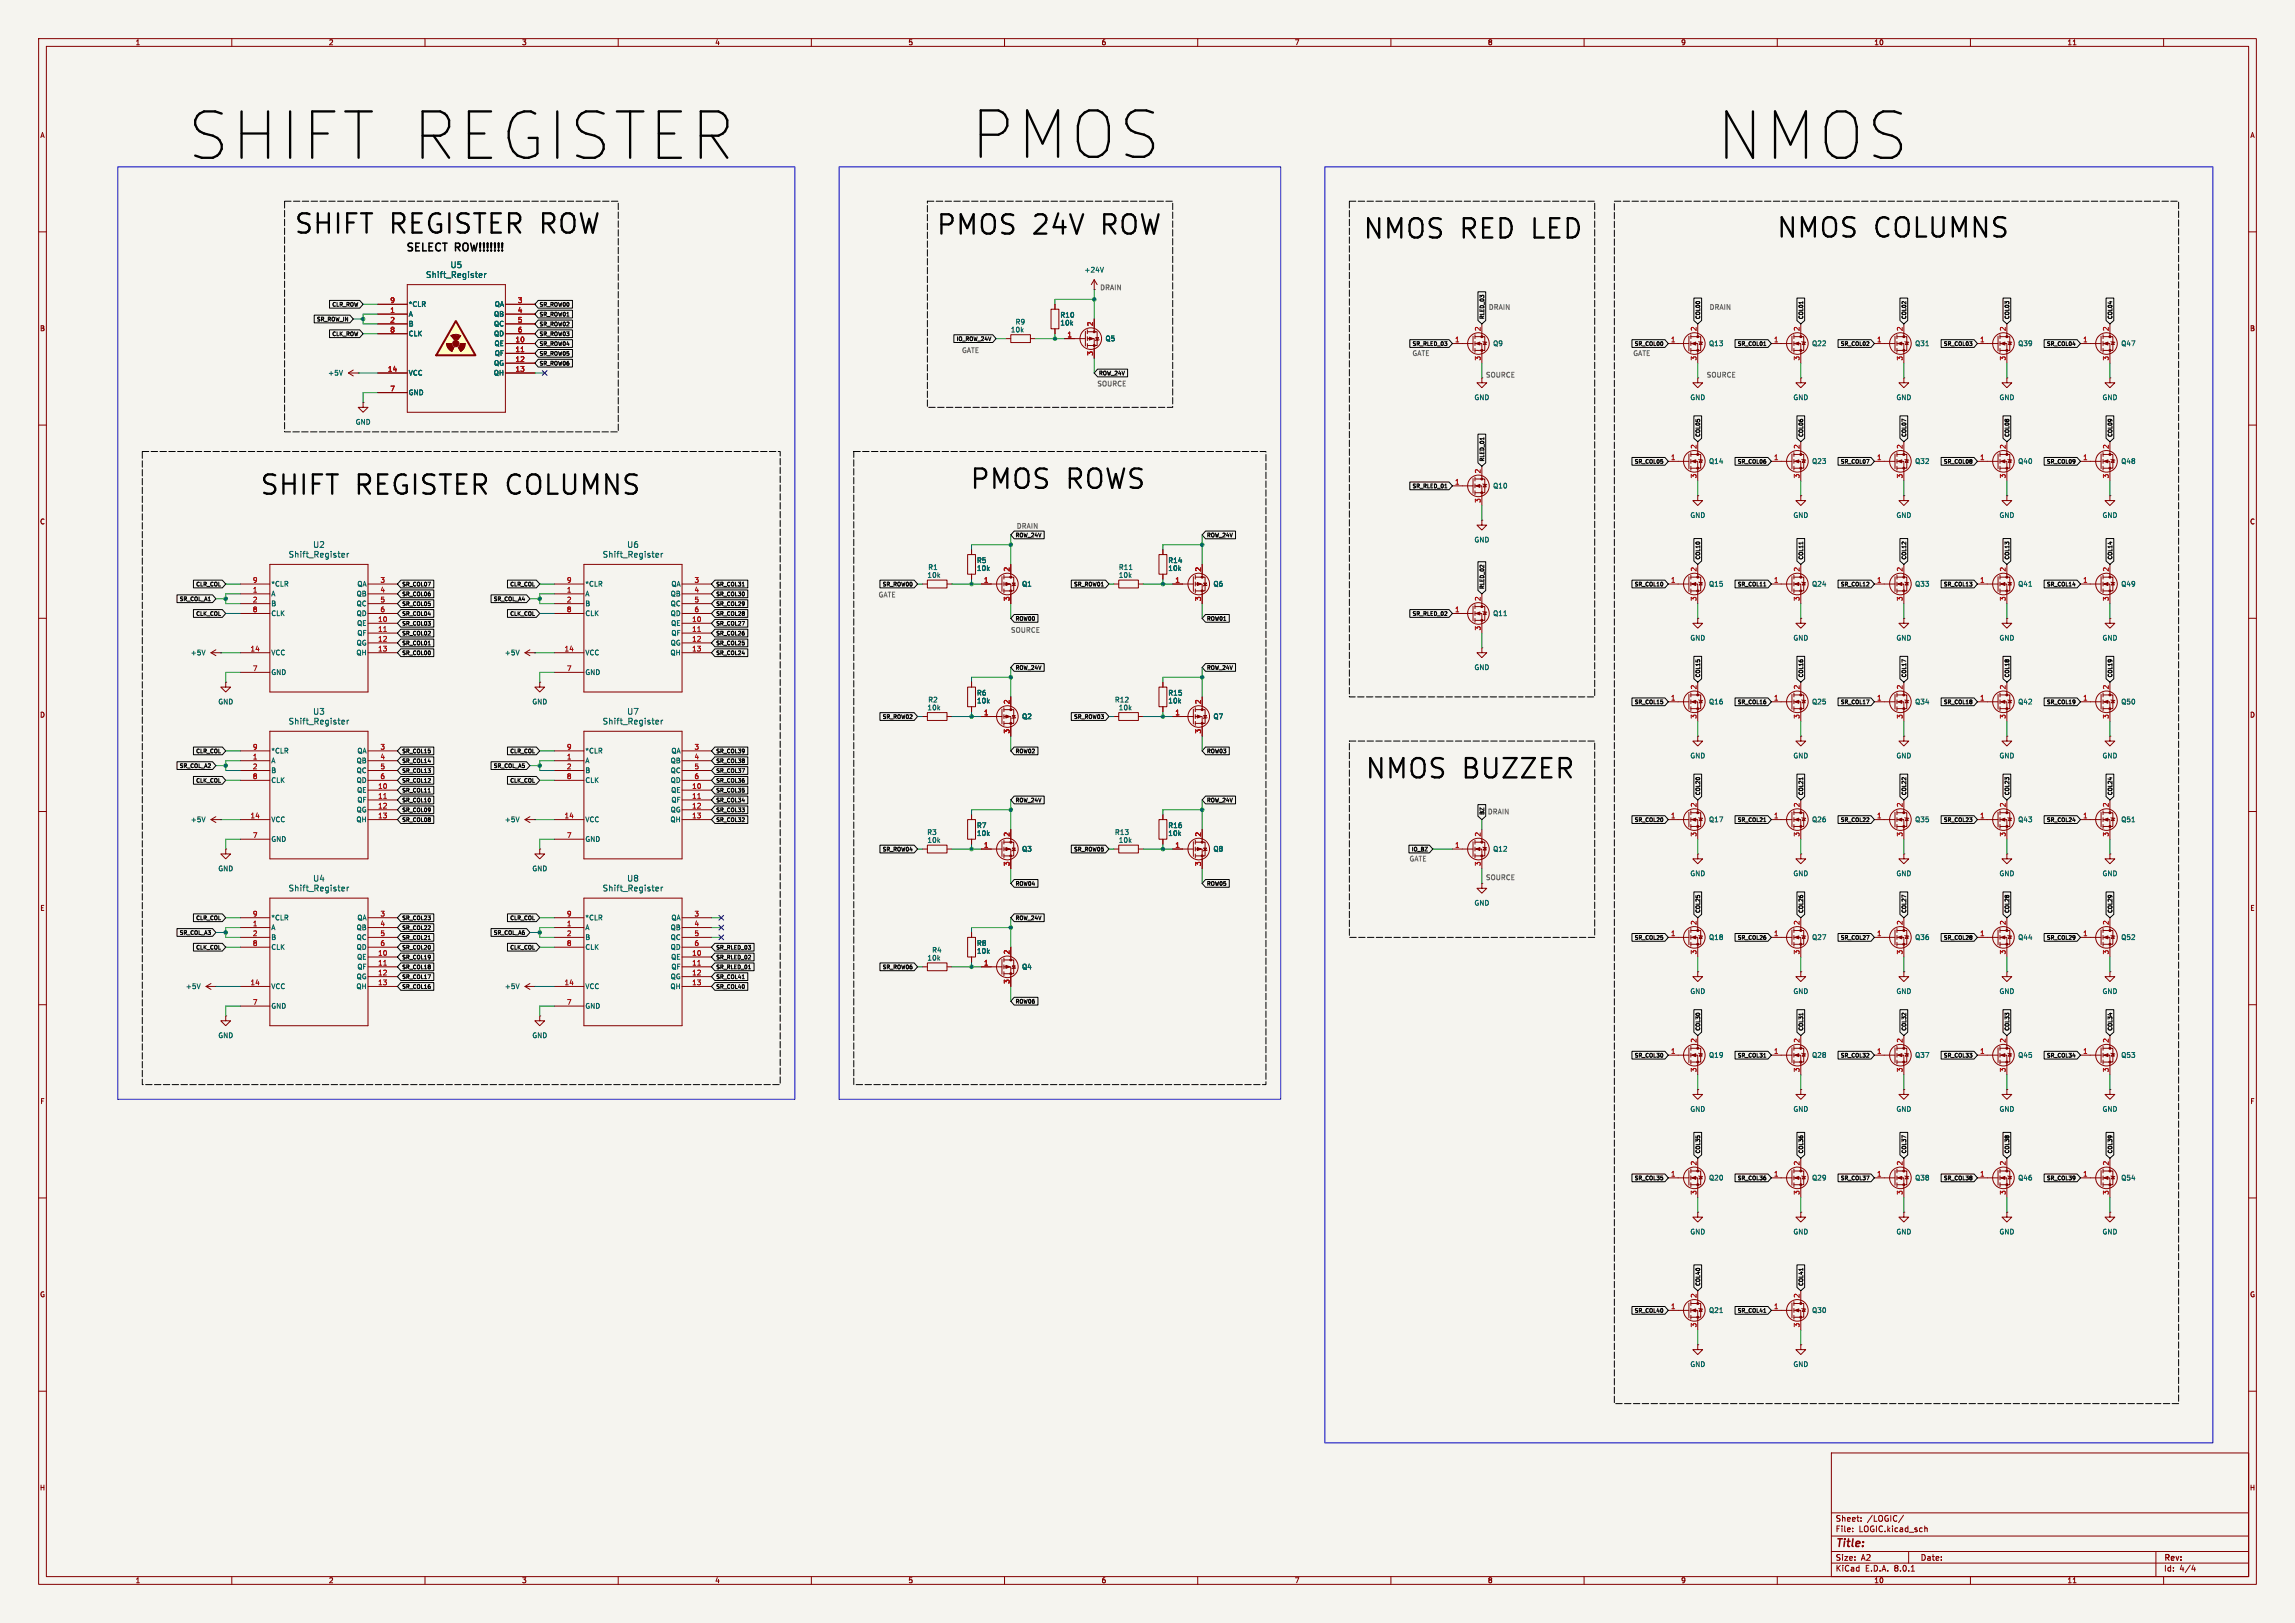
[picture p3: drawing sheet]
<svg xmlns="http://www.w3.org/2000/svg" width="594mm" height="420mm" viewBox="0 0 594 420" stroke-linecap="round" stroke-linejoin="round" font-family="sans-serif">
<defs><g id="words">
<g font-size="16.7">
<text x="251.3" y="42">PMOS</text>
<text x="48.5" y="42.2">SHIFT REGISTER</text>
<text x="444.3" y="42.2">NMOS</text>
</g>
<g font-size="7">
<text x="75.9" y="61.3">SHIFT</text>
<text x="101" y="61.3">REGISTER ROW</text>
<text x="242.1" y="61.6">PMOS 24V</text>
<text x="285.8" y="61.6">ROW</text>
<text x="352.5" y="62.6">NMOS RED LED</text>
<text x="459.6" y="62.3">NMOS COLUMNS</text>
<text x="67" y="128.9">SHIFT</text>
<text x="92.1" y="128.9">REGISTER COLUMNS</text>
<text x="250.8" y="127.4">PMOS ROWS</text>
<text x="353.1" y="202.3">NMOS BUZZER</text>
</g>
<g font-size="2.8">
<text x="104.8" y="65.6">SELECT</text>
<text x="117.8" y="65.6">ROW!!!!!!!</text>
</g>
<text font-size="2.8" fill="#840000" x="475" y="400.9">Title:</text>
<g font-size="2.1" fill="#006464">
<text x="116.5" y="69.6">U5</text>
<text x="110.2" y="72.1">Shift_Register</text>
<text x="80.9" y="142">U2</text>
<text x="162.2" y="142">U6</text>
<text x="74.6" y="144.5">Shift_Register</text>
<text x="155.9" y="144.5">Shift_Register</text>
<text x="80.9" y="185.1">U3</text>
<text x="162.2" y="185.1">U7</text>
<text x="74.6" y="187.7">Shift_Register</text>
<text x="155.9" y="187.7">Shift_Register</text>
<text x="74.6" y="230.9">Shift_Register</text>
<text x="80.9" y="228.3">U4</text>
<text x="155.9" y="230.9">Shift_Register</text>
<text x="162.2" y="228.3">U8</text>
</g>
<g font-size="2.1" fill="#840000">
<text x="475" y="394">Sheet:</text>
<text x="483.2" y="394">/LOGIC/</text>
<text x="475" y="396.7">File:</text>
<text x="481.1" y="396.7">LOGIC.kicad_sch</text>
<text x="475" y="406.9">KiCad</text>
<text x="475" y="404.1">Size:</text>
<text x="481.7" y="404.1">A2</text>
<text x="482.7" y="406.9">E.D.A.</text>
<text x="490.3" y="406.9">8.0.1</text>
<text x="497" y="404.1">Date:</text>
<text x="560" y="404.3">Rev:</text>
<text x="560" y="406.9">Id:</text>
<text x="564.1" y="406.9">4/4</text>
</g>
<g font-size="1.8" fill="#840000">
<text x="35" y="11.9">1</text>
<text x="85" y="11.9">2</text>
<text x="135" y="11.9">3</text>
<text x="185" y="11.9">4</text>
<text x="235" y="11.9">5</text>
<text x="285" y="11.9">6</text>
<text x="335" y="11.9">7</text>
<text x="385" y="11.9">8</text>
<text x="435" y="11.9">9</text>
<text x="485" y="11.9">10</text>
<text x="535" y="11.9">11</text>
<text x="10.3" y="35.9">A</text>
<text x="582.3" y="35.9">A</text>
<text x="10.3" y="85.9">B</text>
<text x="582.3" y="85.9">B</text>
<text x="10.3" y="135.9">C</text>
<text x="582.3" y="135.9">C</text>
<text x="10.3" y="185.9">D</text>
<text x="582.3" y="185.9">D</text>
<text x="10.3" y="235.9">E</text>
<text x="582.3" y="235.9">E</text>
<text x="10.3" y="285.9">F</text>
<text x="582.3" y="285.9">F</text>
<text x="10.3" y="335.9">G</text>
<text x="582.3" y="335.9">G</text>
<text x="10.2" y="385.9">H</text>
<text x="582.2" y="385.9">H</text>
<text x="35" y="409.9">1</text>
<text x="85" y="409.9">2</text>
<text x="135" y="409.9">3</text>
<text x="185" y="409.9">4</text>
<text x="235" y="409.9">5</text>
<text x="285" y="409.9">6</text>
<text x="335" y="409.9">7</text>
<text x="385" y="409.9">8</text>
<text x="435" y="409.9">9</text>
<text x="485" y="409.9">10</text>
<text x="535" y="409.9">11</text>
</g>
<g font-size="1.8" fill="#006464">
<text x="280.6" y="70.7">+24V</text>
<text x="105.7" y="82.1">A</text>
<text x="105.7" y="79.6">*CLR</text>
<text x="127.8" y="82.1">QB</text>
<text x="127.9" y="79.6">QA</text>
<text x="274.3" y="82.4">R10</text>
<text x="105.7" y="84.7">B</text>
<text x="105.7" y="87.2">CLK</text>
<text x="127.8" y="84.7">QC</text>
<text x="127.8" y="87.2">QD</text>
<text x="127.9" y="89.8">QE</text>
<text x="261.5" y="86.2">10k</text>
<text x="262.7" y="84.2">R9</text>
<text x="274.3" y="84.4">10k</text>
<text x="286" y="88.5">Q5</text>
<text x="386.3" y="89.8">Q9</text>
<text x="442.2" y="89.8">Q13</text>
<text x="468.9" y="89.8">Q22</text>
<text x="495.6" y="89.8">Q31</text>
<text x="522.2" y="89.8">Q39</text>
<text x="548.9" y="89.8">Q47</text>
<text x="127.8" y="94.8">QG</text>
<text x="127.9" y="92.3">QF</text>
<text x="84.8" y="97.4">+5V</text>
<text x="105.7" y="97.4">VCC</text>
<text x="127.7" y="97.4">QH</text>
<text x="105.7" y="102.5">GND</text>
<text x="381.5" y="103.7">GND</text>
<text x="437.4" y="103.7">GND</text>
<text x="464.1" y="103.7">GND</text>
<text x="490.7" y="103.7">GND</text>
<text x="517.4" y="103.7">GND</text>
<text x="544.1" y="103.7">GND</text>
<text x="91.9" y="110.1">GND</text>
<text x="442.2" y="120.2">Q14</text>
<text x="468.9" y="120.2">Q23</text>
<text x="495.6" y="120.2">Q32</text>
<text x="522.2" y="120.2">Q40</text>
<text x="548.9" y="120.2">Q48</text>
<text x="386.3" y="126.6">Q10</text>
<text x="437.4" y="134.2">GND</text>
<text x="464.1" y="134.2">GND</text>
<text x="490.7" y="134.2">GND</text>
<text x="517.4" y="134.2">GND</text>
<text x="544.1" y="134.2">GND</text>
<text x="381.5" y="140.6">GND</text>
<text x="239.9" y="149.7">10k</text>
<text x="240.1" y="147.7">R1</text>
<text x="252.7" y="145.9">R5</text>
<text x="252.7" y="147.9">10k</text>
<text x="289.5" y="149.7">10k</text>
<text x="289.5" y="147.7">R11</text>
<text x="302.3" y="145.9">R14</text>
<text x="302.3" y="147.9">10k</text>
<text x="70.1" y="154.5">A</text>
<text x="70.1" y="152">*CLR</text>
<text x="92.2" y="154.5">QB</text>
<text x="92.4" y="152">QA</text>
<text x="151.4" y="154.5">A</text>
<text x="151.4" y="152">*CLR</text>
<text x="173.5" y="154.5">QB</text>
<text x="173.7" y="152">QA</text>
<text x="264.4" y="152">Q1</text>
<text x="314" y="152">Q6</text>
<text x="442.2" y="152">Q15</text>
<text x="468.9" y="152">Q24</text>
<text x="495.6" y="152">Q33</text>
<text x="522.2" y="152">Q41</text>
<text x="548.9" y="152">Q49</text>
<text x="70.1" y="157.1">B</text>
<text x="70.1" y="159.6">CLK</text>
<text x="92.2" y="157.1">QC</text>
<text x="92.2" y="159.6">QD</text>
<text x="151.4" y="157.1">B</text>
<text x="151.4" y="159.6">CLK</text>
<text x="173.5" y="157.1">QC</text>
<text x="173.5" y="159.6">QD</text>
<text x="386.3" y="159.6">Q11</text>
<text x="92.2" y="167.2">QG</text>
<text x="92.3" y="162.2">QE</text>
<text x="92.4" y="164.7">QF</text>
<text x="173.5" y="167.2">QG</text>
<text x="173.6" y="162.2">QE</text>
<text x="173.7" y="164.7">QF</text>
<text x="437.4" y="166">GND</text>
<text x="464.1" y="166">GND</text>
<text x="490.7" y="166">GND</text>
<text x="517.4" y="166">GND</text>
<text x="544.1" y="166">GND</text>
<text x="49.3" y="169.8">+5V</text>
<text x="70.1" y="169.8">VCC</text>
<text x="92.1" y="169.8">QH</text>
<text x="130.5" y="169.8">+5V</text>
<text x="151.4" y="169.8">VCC</text>
<text x="173.4" y="169.8">QH</text>
<text x="381.5" y="173.6">GND</text>
<text x="70.1" y="174.9">GND</text>
<text x="151.4" y="174.9">GND</text>
<text x="56.4" y="182.5">GND</text>
<text x="137.7" y="182.5">GND</text>
<text x="239.9" y="184">10k</text>
<text x="240.1" y="182">R2</text>
<text x="252.7" y="180.2">R6</text>
<text x="252.7" y="182.2">10k</text>
<text x="288.5" y="182">R12</text>
<text x="289.5" y="184">10k</text>
<text x="302.3" y="180.2">R15</text>
<text x="302.3" y="182.2">10k</text>
<text x="442.2" y="182.5">Q16</text>
<text x="468.9" y="182.5">Q25</text>
<text x="495.6" y="182.5">Q34</text>
<text x="522.2" y="182.5">Q42</text>
<text x="548.9" y="182.5">Q50</text>
<text x="264.4" y="186.3">Q2</text>
<text x="314" y="186.3">Q7</text>
<text x="70.1" y="197.7">A</text>
<text x="70.1" y="195.2">*CLR</text>
<text x="92.2" y="197.7">QB</text>
<text x="92.4" y="195.2">QA</text>
<text x="151.4" y="197.7">A</text>
<text x="151.4" y="195.2">*CLR</text>
<text x="173.5" y="197.7">QB</text>
<text x="173.7" y="195.2">QA</text>
<text x="437.4" y="196.4">GND</text>
<text x="464.1" y="196.4">GND</text>
<text x="490.7" y="196.4">GND</text>
<text x="517.4" y="196.4">GND</text>
<text x="544.1" y="196.4">GND</text>
<text x="70.1" y="200.3">B</text>
<text x="70.1" y="202.8">CLK</text>
<text x="92.2" y="200.3">QC</text>
<text x="92.2" y="202.8">QD</text>
<text x="151.4" y="200.3">B</text>
<text x="151.4" y="202.8">CLK</text>
<text x="173.5" y="200.3">QC</text>
<text x="173.5" y="202.8">QD</text>
<text x="92.3" y="205.3">QE</text>
<text x="92.4" y="207.9">QF</text>
<text x="173.6" y="205.3">QE</text>
<text x="173.7" y="207.9">QF</text>
<text x="49.3" y="213">+5V</text>
<text x="70.1" y="213">VCC</text>
<text x="92.1" y="213">QH</text>
<text x="92.2" y="210.4">QG</text>
<text x="130.5" y="213">+5V</text>
<text x="151.4" y="213">VCC</text>
<text x="173.4" y="213">QH</text>
<text x="173.5" y="210.4">QG</text>
<text x="252.7" y="214.5">R7</text>
<text x="302.3" y="214.5">R16</text>
<text x="442.2" y="213">Q17</text>
<text x="468.9" y="213">Q26</text>
<text x="495.6" y="213">Q35</text>
<text x="522.2" y="213">Q43</text>
<text x="548.9" y="213">Q51</text>
<text x="70.1" y="218">GND</text>
<text x="151.4" y="218">GND</text>
<text x="239.9" y="216.3">R3</text>
<text x="239.9" y="218.3">10k</text>
<text x="252.7" y="216.5">10k</text>
<text x="264.4" y="220.6">Q3</text>
<text x="288.5" y="216.3">R13</text>
<text x="289.5" y="218.3">10k</text>
<text x="302.3" y="216.5">10k</text>
<text x="314" y="220.6">Q8</text>
<text x="386.3" y="220.6">Q12</text>
<text x="56.4" y="225.7">GND</text>
<text x="137.7" y="225.7">GND</text>
<text x="437.4" y="226.9">GND</text>
<text x="464.1" y="226.9">GND</text>
<text x="490.7" y="226.9">GND</text>
<text x="517.4" y="226.9">GND</text>
<text x="544.1" y="226.9">GND</text>
<text x="70.1" y="238.4">*CLR</text>
<text x="92.4" y="238.4">QA</text>
<text x="151.4" y="238.4">*CLR</text>
<text x="173.7" y="238.4">QA</text>
<text x="381.5" y="234.5">GND</text>
<text x="70.1" y="240.9">A</text>
<text x="70.1" y="243.4">B</text>
<text x="70.1" y="246">CLK</text>
<text x="92.2" y="240.9">QB</text>
<text x="92.2" y="243.4">QC</text>
<text x="92.2" y="246">QD</text>
<text x="151.4" y="240.9">A</text>
<text x="151.4" y="243.4">B</text>
<text x="151.4" y="246">CLK</text>
<text x="173.5" y="240.9">QB</text>
<text x="173.5" y="243.4">QC</text>
<text x="173.5" y="246">QD</text>
<text x="252.7" y="245">R8</text>
<text x="442.2" y="243.4">Q18</text>
<text x="468.9" y="243.4">Q27</text>
<text x="495.6" y="243.4">Q36</text>
<text x="522.2" y="243.4">Q44</text>
<text x="548.9" y="243.4">Q52</text>
<text x="92.3" y="248.5">QE</text>
<text x="92.4" y="251.1">QF</text>
<text x="173.6" y="248.5">QE</text>
<text x="173.7" y="251.1">QF</text>
<text x="239.9" y="248.8">10k</text>
<text x="241.1" y="246.7">R4</text>
<text x="252.7" y="247">10k</text>
<text x="264.4" y="251.1">Q4</text>
<text x="48" y="256.1">+5V</text>
<text x="70.1" y="256.1">VCC</text>
<text x="92.1" y="256.1">QH</text>
<text x="92.2" y="253.6">QG</text>
<text x="130.5" y="256.1">+5V</text>
<text x="151.4" y="256.1">VCC</text>
<text x="173.4" y="256.1">QH</text>
<text x="173.5" y="253.6">QG</text>
<text x="437.4" y="257.4">GND</text>
<text x="464.1" y="257.4">GND</text>
<text x="490.7" y="257.4">GND</text>
<text x="517.4" y="257.4">GND</text>
<text x="544.1" y="257.4">GND</text>
<text x="70.1" y="261.2">GND</text>
<text x="151.4" y="261.2">GND</text>
<text x="56.4" y="268.8">GND</text>
<text x="137.7" y="268.8">GND</text>
<text x="442.2" y="273.9">Q19</text>
<text x="468.9" y="273.9">Q28</text>
<text x="495.6" y="273.9">Q37</text>
<text x="522.2" y="273.9">Q45</text>
<text x="548.9" y="273.9">Q53</text>
<text x="437.4" y="287.9">GND</text>
<text x="464.1" y="287.9">GND</text>
<text x="490.7" y="287.9">GND</text>
<text x="517.4" y="287.9">GND</text>
<text x="544.1" y="287.9">GND</text>
<text x="442.2" y="305.7">Q20</text>
<text x="468.9" y="305.7">Q29</text>
<text x="495.6" y="305.7">Q38</text>
<text x="522.2" y="305.7">Q46</text>
<text x="548.9" y="305.7">Q54</text>
<text x="437.4" y="319.6">GND</text>
<text x="464.1" y="319.6">GND</text>
<text x="490.7" y="319.6">GND</text>
<text x="517.4" y="319.6">GND</text>
<text x="544.1" y="319.6">GND</text>
<text x="442.2" y="340">Q21</text>
<text x="468.9" y="340">Q30</text>
<text x="437.4" y="353.9">GND</text>
<text x="464.1" y="353.9">GND</text>
</g>
<g font-size="1.8" fill="#696969">
<text x="284.6" y="75.3">DRAIN</text>
<text x="385.2" y="80.4">DRAIN</text>
<text x="442.4" y="80.4">DRAIN</text>
<text x="248.9" y="91.5">GATE</text>
<text x="365.5" y="92.3">GATE</text>
<text x="422.6" y="92.3">GATE</text>
<text x="283.9" y="100.2">SOURCE</text>
<text x="384.5" y="97.9">SOURCE</text>
<text x="441.6" y="97.9">SOURCE</text>
<text x="263.1" y="137">DRAIN</text>
<text x="227.3" y="154.8">GATE</text>
<text x="261.5" y="163.9">SOURCE</text>
<text x="385" y="210.9">DRAIN</text>
<text x="364.7" y="223.1">GATE</text>
<text x="384.5" y="227.9">SOURCE</text>
</g>
<g font-size="1.8" fill="#a90000">
<text x="100.9" y="81">1</text>
<text x="100.9" y="83.6">2</text>
<text x="100.9" y="78.5">9</text>
<text x="133.9" y="78.5">3</text>
<text x="133.9" y="81">4</text>
<text x="133.9" y="83.6">5</text>
<text x="100.9" y="86.1">8</text>
<text x="133.3" y="88.6">10</text>
<text x="133.9" y="86.1">6</text>
<text x="276.2" y="87.4">1</text>
<text x="283" y="84.5" transform="rotate(-90 283 84.5)">2</text>
<text x="376.5" y="88.6">1</text>
<text x="383.3" y="85.8" transform="rotate(-90 383.3 85.8)">2</text>
<text x="432.4" y="88.6">1</text>
<text x="439.2" y="85.8" transform="rotate(-90 439.2 85.8)">2</text>
<text x="459" y="88.6">1</text>
<text x="465.8" y="85.8" transform="rotate(-90 465.8 85.8)">2</text>
<text x="485.7" y="88.6">1</text>
<text x="492.5" y="85.8" transform="rotate(-90 492.5 85.8)">2</text>
<text x="512.4" y="88.6">1</text>
<text x="519.2" y="85.8" transform="rotate(-90 519.2 85.8)">2</text>
<text x="539" y="88.6">1</text>
<text x="545.8" y="85.8" transform="rotate(-90 545.8 85.8)">2</text>
<text x="133.3" y="91.2">11</text>
<text x="133.3" y="93.7">12</text>
<text x="283" y="92.1" transform="rotate(-90 283 92.1)">3</text>
<text x="383.3" y="93.4" transform="rotate(-90 383.3 93.4)">3</text>
<text x="439.2" y="93.4" transform="rotate(-90 439.2 93.4)">3</text>
<text x="465.8" y="93.4" transform="rotate(-90 465.8 93.4)">3</text>
<text x="492.5" y="93.4" transform="rotate(-90 492.5 93.4)">3</text>
<text x="519.2" y="93.4" transform="rotate(-90 519.2 93.4)">3</text>
<text x="545.8" y="93.4" transform="rotate(-90 545.8 93.4)">3</text>
<text x="100.3" y="96.3">14</text>
<text x="100.9" y="101.3">7</text>
<text x="133.3" y="96.3">13</text>
<text x="432.4" y="119.1">1</text>
<text x="439.2" y="116.3" transform="rotate(-90 439.2 116.3)">2</text>
<text x="459" y="119.1">1</text>
<text x="465.8" y="116.3" transform="rotate(-90 465.8 116.3)">2</text>
<text x="485.7" y="119.1">1</text>
<text x="492.5" y="116.3" transform="rotate(-90 492.5 116.3)">2</text>
<text x="512.4" y="119.1">1</text>
<text x="519.2" y="116.3" transform="rotate(-90 519.2 116.3)">2</text>
<text x="539" y="119.1">1</text>
<text x="545.8" y="116.3" transform="rotate(-90 545.8 116.3)">2</text>
<text x="376.5" y="125.5">1</text>
<text x="383.3" y="122.6" transform="rotate(-90 383.3 122.6)">2</text>
<text x="439.2" y="123.9" transform="rotate(-90 439.2 123.9)">3</text>
<text x="465.8" y="123.9" transform="rotate(-90 465.8 123.9)">3</text>
<text x="492.5" y="123.9" transform="rotate(-90 492.5 123.9)">3</text>
<text x="519.2" y="123.9" transform="rotate(-90 519.2 123.9)">3</text>
<text x="545.8" y="123.9" transform="rotate(-90 545.8 123.9)">3</text>
<text x="383.3" y="130.2" transform="rotate(-90 383.3 130.2)">3</text>
<text x="261.4" y="148" transform="rotate(-90 261.4 148)">2</text>
<text x="310.9" y="148" transform="rotate(-90 310.9 148)">2</text>
<text x="439.2" y="148" transform="rotate(-90 439.2 148)">2</text>
<text x="465.8" y="148" transform="rotate(-90 465.8 148)">2</text>
<text x="492.5" y="148" transform="rotate(-90 492.5 148)">2</text>
<text x="519.2" y="148" transform="rotate(-90 519.2 148)">2</text>
<text x="545.8" y="148" transform="rotate(-90 545.8 148)">2</text>
<text x="65.3" y="153.4">1</text>
<text x="65.3" y="156">2</text>
<text x="65.3" y="150.9">9</text>
<text x="98.4" y="150.9">3</text>
<text x="98.4" y="153.4">4</text>
<text x="98.4" y="156">5</text>
<text x="146.6" y="153.4">1</text>
<text x="146.6" y="156">2</text>
<text x="146.6" y="150.9">9</text>
<text x="179.6" y="150.9">3</text>
<text x="179.6" y="153.4">4</text>
<text x="179.6" y="156">5</text>
<text x="254.6" y="150.9">1</text>
<text x="261.4" y="155.6" transform="rotate(-90 261.4 155.6)">3</text>
<text x="304.1" y="150.9">1</text>
<text x="310.9" y="155.6" transform="rotate(-90 310.9 155.6)">3</text>
<text x="383.3" y="155.6" transform="rotate(-90 383.3 155.6)">2</text>
<text x="432.4" y="150.9">1</text>
<text x="439.2" y="155.6" transform="rotate(-90 439.2 155.6)">3</text>
<text x="459" y="150.9">1</text>
<text x="465.8" y="155.6" transform="rotate(-90 465.8 155.6)">3</text>
<text x="485.7" y="150.9">1</text>
<text x="492.5" y="155.6" transform="rotate(-90 492.5 155.6)">3</text>
<text x="512.4" y="150.9">1</text>
<text x="519.2" y="155.6" transform="rotate(-90 519.2 155.6)">3</text>
<text x="539" y="150.9">1</text>
<text x="545.8" y="155.6" transform="rotate(-90 545.8 155.6)">3</text>
<text x="65.3" y="158.5">8</text>
<text x="97.7" y="161">10</text>
<text x="98.4" y="158.5">6</text>
<text x="146.6" y="158.5">8</text>
<text x="179" y="161">10</text>
<text x="179.6" y="158.5">6</text>
<text x="376.5" y="158.5">1</text>
<text x="97.7" y="163.6">11</text>
<text x="97.7" y="166.1">12</text>
<text x="179" y="163.6">11</text>
<text x="179" y="166.1">12</text>
<text x="383.3" y="163.3" transform="rotate(-90 383.3 163.3)">3</text>
<text x="64.7" y="168.7">14</text>
<text x="65.3" y="173.7">7</text>
<text x="97.7" y="168.7">13</text>
<text x="146" y="168.7">14</text>
<text x="146.6" y="173.7">7</text>
<text x="179" y="168.7">13</text>
<text x="439.2" y="178.5" transform="rotate(-90 439.2 178.5)">2</text>
<text x="465.8" y="178.5" transform="rotate(-90 465.8 178.5)">2</text>
<text x="492.5" y="178.5" transform="rotate(-90 492.5 178.5)">2</text>
<text x="519.2" y="178.5" transform="rotate(-90 519.2 178.5)">2</text>
<text x="545.8" y="178.5" transform="rotate(-90 545.8 178.5)">2</text>
<text x="254.6" y="185.2">1</text>
<text x="261.4" y="182.3" transform="rotate(-90 261.4 182.3)">2</text>
<text x="304.1" y="185.2">1</text>
<text x="310.9" y="182.3" transform="rotate(-90 310.9 182.3)">2</text>
<text x="432.4" y="181.4">1</text>
<text x="459" y="181.4">1</text>
<text x="485.7" y="181.4">1</text>
<text x="512.4" y="181.4">1</text>
<text x="539" y="181.4">1</text>
<text x="261.4" y="189.9" transform="rotate(-90 261.4 189.9)">3</text>
<text x="310.9" y="189.9" transform="rotate(-90 310.9 189.9)">3</text>
<text x="439.2" y="186.1" transform="rotate(-90 439.2 186.1)">3</text>
<text x="465.8" y="186.1" transform="rotate(-90 465.8 186.1)">3</text>
<text x="492.5" y="186.1" transform="rotate(-90 492.5 186.1)">3</text>
<text x="519.2" y="186.1" transform="rotate(-90 519.2 186.1)">3</text>
<text x="545.8" y="186.1" transform="rotate(-90 545.8 186.1)">3</text>
<text x="65.3" y="196.6">1</text>
<text x="65.3" y="194.1">9</text>
<text x="98.4" y="194.1">3</text>
<text x="98.4" y="196.6">4</text>
<text x="146.6" y="196.6">1</text>
<text x="146.6" y="194.1">9</text>
<text x="179.6" y="194.1">3</text>
<text x="179.6" y="196.6">4</text>
<text x="65.3" y="199.1">2</text>
<text x="65.3" y="201.7">8</text>
<text x="98.4" y="199.1">5</text>
<text x="98.4" y="201.7">6</text>
<text x="146.6" y="199.1">2</text>
<text x="146.6" y="201.7">8</text>
<text x="179.6" y="199.1">5</text>
<text x="179.6" y="201.7">6</text>
<text x="97.7" y="204.2">10</text>
<text x="97.7" y="206.8">11</text>
<text x="97.7" y="209.3">12</text>
<text x="179" y="204.2">10</text>
<text x="179" y="206.8">11</text>
<text x="179" y="209.3">12</text>
<text x="439.2" y="209" transform="rotate(-90 439.2 209)">2</text>
<text x="465.8" y="209" transform="rotate(-90 465.8 209)">2</text>
<text x="492.5" y="209" transform="rotate(-90 492.5 209)">2</text>
<text x="519.2" y="209" transform="rotate(-90 519.2 209)">2</text>
<text x="545.8" y="209" transform="rotate(-90 545.8 209)">2</text>
<text x="64.7" y="211.8">14</text>
<text x="97.7" y="211.8">13</text>
<text x="146" y="211.8">14</text>
<text x="179" y="211.8">13</text>
<text x="432.4" y="211.8">1</text>
<text x="459" y="211.8">1</text>
<text x="485.7" y="211.8">1</text>
<text x="512.4" y="211.8">1</text>
<text x="539" y="211.8">1</text>
<text x="65.3" y="216.9">7</text>
<text x="146.6" y="216.9">7</text>
<text x="254.6" y="219.5">1</text>
<text x="261.4" y="216.6" transform="rotate(-90 261.4 216.6)">2</text>
<text x="304.1" y="219.5">1</text>
<text x="310.9" y="216.6" transform="rotate(-90 310.9 216.6)">2</text>
<text x="376.5" y="219.5">1</text>
<text x="383.3" y="216.6" transform="rotate(-90 383.3 216.6)">2</text>
<text x="439.2" y="216.6" transform="rotate(-90 439.2 216.6)">3</text>
<text x="465.8" y="216.6" transform="rotate(-90 465.8 216.6)">3</text>
<text x="492.5" y="216.6" transform="rotate(-90 492.5 216.6)">3</text>
<text x="519.2" y="216.6" transform="rotate(-90 519.2 216.6)">3</text>
<text x="545.8" y="216.6" transform="rotate(-90 545.8 216.6)">3</text>
<text x="261.4" y="224.2" transform="rotate(-90 261.4 224.2)">3</text>
<text x="310.9" y="224.2" transform="rotate(-90 310.9 224.2)">3</text>
<text x="383.3" y="224.2" transform="rotate(-90 383.3 224.2)">3</text>
<text x="65.3" y="239.8">1</text>
<text x="65.3" y="237.2">9</text>
<text x="98.4" y="237.2">3</text>
<text x="98.4" y="239.8">4</text>
<text x="146.6" y="239.8">1</text>
<text x="146.6" y="237.2">9</text>
<text x="179.6" y="237.2">3</text>
<text x="179.6" y="239.8">4</text>
<text x="439.2" y="239.5" transform="rotate(-90 439.2 239.5)">2</text>
<text x="465.8" y="239.5" transform="rotate(-90 465.8 239.5)">2</text>
<text x="492.5" y="239.5" transform="rotate(-90 492.5 239.5)">2</text>
<text x="519.2" y="239.5" transform="rotate(-90 519.2 239.5)">2</text>
<text x="545.8" y="239.5" transform="rotate(-90 545.8 239.5)">2</text>
<text x="65.3" y="242.3">2</text>
<text x="65.3" y="244.9">8</text>
<text x="98.4" y="242.3">5</text>
<text x="98.4" y="244.9">6</text>
<text x="146.6" y="242.3">2</text>
<text x="146.6" y="244.9">8</text>
<text x="179.6" y="242.3">5</text>
<text x="179.6" y="244.9">6</text>
<text x="432.4" y="242.3">1</text>
<text x="459" y="242.3">1</text>
<text x="485.7" y="242.3">1</text>
<text x="512.4" y="242.3">1</text>
<text x="539" y="242.3">1</text>
<text x="97.7" y="247.4">10</text>
<text x="97.7" y="249.9">11</text>
<text x="179" y="247.4">10</text>
<text x="179" y="249.9">11</text>
<text x="254.6" y="249.9">1</text>
<text x="261.4" y="247.1" transform="rotate(-90 261.4 247.1)">2</text>
<text x="439.2" y="247.1" transform="rotate(-90 439.2 247.1)">3</text>
<text x="465.8" y="247.1" transform="rotate(-90 465.8 247.1)">3</text>
<text x="492.5" y="247.1" transform="rotate(-90 492.5 247.1)">3</text>
<text x="519.2" y="247.1" transform="rotate(-90 519.2 247.1)">3</text>
<text x="545.8" y="247.1" transform="rotate(-90 545.8 247.1)">3</text>
<text x="64.7" y="255">14</text>
<text x="97.7" y="252.5">12</text>
<text x="97.7" y="255">13</text>
<text x="146" y="255">14</text>
<text x="179" y="252.5">12</text>
<text x="179" y="255">13</text>
<text x="261.4" y="254.7" transform="rotate(-90 261.4 254.7)">3</text>
<text x="65.3" y="260.1">7</text>
<text x="146.6" y="260.1">7</text>
<text x="439.2" y="269.9" transform="rotate(-90 439.2 269.9)">2</text>
<text x="465.8" y="269.9" transform="rotate(-90 465.8 269.9)">2</text>
<text x="492.5" y="269.9" transform="rotate(-90 492.5 269.9)">2</text>
<text x="519.2" y="269.9" transform="rotate(-90 519.2 269.9)">2</text>
<text x="545.8" y="269.9" transform="rotate(-90 545.8 269.9)">2</text>
<text x="432.4" y="272.8">1</text>
<text x="459" y="272.8">1</text>
<text x="485.7" y="272.8">1</text>
<text x="512.4" y="272.8">1</text>
<text x="539" y="272.8">1</text>
<text x="439.2" y="277.6" transform="rotate(-90 439.2 277.6)">3</text>
<text x="465.8" y="277.6" transform="rotate(-90 465.8 277.6)">3</text>
<text x="492.5" y="277.6" transform="rotate(-90 492.5 277.6)">3</text>
<text x="519.2" y="277.6" transform="rotate(-90 519.2 277.6)">3</text>
<text x="545.8" y="277.6" transform="rotate(-90 545.8 277.6)">3</text>
<text x="432.4" y="304.5">1</text>
<text x="439.2" y="301.7" transform="rotate(-90 439.2 301.7)">2</text>
<text x="459" y="304.5">1</text>
<text x="465.8" y="301.7" transform="rotate(-90 465.8 301.7)">2</text>
<text x="485.7" y="304.5">1</text>
<text x="492.5" y="301.7" transform="rotate(-90 492.5 301.7)">2</text>
<text x="512.4" y="304.5">1</text>
<text x="519.2" y="301.7" transform="rotate(-90 519.2 301.7)">2</text>
<text x="539" y="304.5">1</text>
<text x="545.8" y="301.7" transform="rotate(-90 545.8 301.7)">2</text>
<text x="439.2" y="309.3" transform="rotate(-90 439.2 309.3)">3</text>
<text x="465.8" y="309.3" transform="rotate(-90 465.8 309.3)">3</text>
<text x="492.5" y="309.3" transform="rotate(-90 492.5 309.3)">3</text>
<text x="519.2" y="309.3" transform="rotate(-90 519.2 309.3)">3</text>
<text x="545.8" y="309.3" transform="rotate(-90 545.8 309.3)">3</text>
<text x="439.2" y="336" transform="rotate(-90 439.2 336)">2</text>
<text x="465.8" y="336" transform="rotate(-90 465.8 336)">2</text>
<text x="432.4" y="338.8">1</text>
<text x="459" y="338.8">1</text>
<text x="439.2" y="343.6" transform="rotate(-90 439.2 343.6)">3</text>
<text x="465.8" y="343.6" transform="rotate(-90 465.8 343.6)">3</text>
</g>
<g font-size="1.4">
<text x="81.9" y="83.4">SR_ROW_IN</text>
<text x="85.8" y="79.5">CLR_ROW</text>
<text x="139.6" y="79.5">SR_ROW00</text>
<text x="139.6" y="82.1">SR_ROW01</text>
<text x="384.3" y="82.7" transform="rotate(-90 384.3 82.7)">RLED_03</text>
<text x="440.2" y="82.7" transform="rotate(-90 440.2 82.7)">COL00</text>
<text x="466.9" y="82.7" transform="rotate(-90 466.9 82.7)">COL01</text>
<text x="493.6" y="82.7" transform="rotate(-90 493.6 82.7)">COL02</text>
<text x="520.2" y="82.7" transform="rotate(-90 520.2 82.7)">COL03</text>
<text x="546.9" y="82.7" transform="rotate(-90 546.9 82.7)">COL04</text>
<text x="85.8" y="87.2">CLK_ROW</text>
<text x="139.6" y="87.2">SR_ROW03</text>
<text x="139.6" y="84.6">SR_ROW02</text>
<text x="139.6" y="89.7">SR_ROW04</text>
<text x="247.4" y="88.4">IO_ROW_24V</text>
<text x="365.4" y="89.7">SR_RLED_03</text>
<text x="422.9" y="89.7">SR_COL00</text>
<text x="449.6" y="89.7">SR_COL01</text>
<text x="476.3" y="89.7">SR_COL02</text>
<text x="503" y="89.7">SR_COL03</text>
<text x="529.6" y="89.7">SR_COL04</text>
<text x="139.6" y="94.8">SR_ROW06</text>
<text x="139.6" y="92.2">SR_ROW05</text>
<text x="284.3" y="97.3">ROW_24V</text>
<text x="440.2" y="113.2" transform="rotate(-90 440.2 113.2)">COL05</text>
<text x="466.9" y="113.2" transform="rotate(-90 466.9 113.2)">COL06</text>
<text x="493.6" y="113.2" transform="rotate(-90 493.6 113.2)">COL07</text>
<text x="520.2" y="113.2" transform="rotate(-90 520.2 113.2)">COL08</text>
<text x="546.9" y="113.2" transform="rotate(-90 546.9 113.2)">COL09</text>
<text x="384.3" y="119.5" transform="rotate(-90 384.3 119.5)">RLED_01</text>
<text x="422.9" y="120.2">SR_COL05</text>
<text x="449.6" y="120.2">SR_COL06</text>
<text x="476.3" y="120.2">SR_COL07</text>
<text x="503" y="120.2">SR_COL08</text>
<text x="529.6" y="120.2">SR_COL09</text>
<text x="365.4" y="126.5">SR_RLED_01</text>
<text x="262.7" y="139.2">ROW_24V</text>
<text x="312.3" y="139.2">ROW_24V</text>
<text x="440.2" y="144.9" transform="rotate(-90 440.2 144.9)">COL10</text>
<text x="466.9" y="144.9" transform="rotate(-90 466.9 144.9)">COL11</text>
<text x="493.6" y="144.9" transform="rotate(-90 493.6 144.9)">COL12</text>
<text x="520.2" y="144.9" transform="rotate(-90 520.2 144.9)">COL13</text>
<text x="546.9" y="144.9" transform="rotate(-90 546.9 144.9)">COL14</text>
<text x="46.4" y="155.7">SR_COL_A1</text>
<text x="50.6" y="151.9">CLR_COL</text>
<text x="104" y="151.9">SR_COL07</text>
<text x="104" y="154.5">SR_COL06</text>
<text x="127.6" y="155.7">SR_COL_A4</text>
<text x="131.9" y="151.9">CLR_COL</text>
<text x="185.3" y="154.5">SR_COL30</text>
<text x="185.3" y="151.9">SR_COL31</text>
<text x="228.3" y="151.9">SR_ROW00</text>
<text x="277.8" y="151.9">SR_ROW01</text>
<text x="384.3" y="152.5" transform="rotate(-90 384.3 152.5)">RLED_02</text>
<text x="422.9" y="151.9">SR_COL10</text>
<text x="449.6" y="151.9">SR_COL11</text>
<text x="476.3" y="151.9">SR_COL12</text>
<text x="503" y="151.9">SR_COL13</text>
<text x="529.6" y="151.9">SR_COL14</text>
<text x="50.6" y="159.6">CLK_COL</text>
<text x="104" y="157">SR_COL05</text>
<text x="104" y="159.6">SR_COL04</text>
<text x="131.9" y="159.6">CLK_COL</text>
<text x="185.3" y="159.6">SR_COL28</text>
<text x="185.3" y="157">SR_COL29</text>
<text x="262.7" y="160.8">ROW00</text>
<text x="312.3" y="160.8">ROW01</text>
<text x="365.4" y="159.6">SR_RLED_02</text>
<text x="104" y="164.6">SR_COL02</text>
<text x="104" y="167.2">SR_COL01</text>
<text x="104" y="162.1">SR_COL03</text>
<text x="185.3" y="164.6">SR_COL26</text>
<text x="185.3" y="167.2">SR_COL25</text>
<text x="185.3" y="162.1">SR_COL27</text>
<text x="104" y="169.7">SR_COL00</text>
<text x="185.3" y="169.7">SR_COL24</text>
<text x="262.7" y="173.5">ROW_24V</text>
<text x="312.3" y="173.5">ROW_24V</text>
<text x="440.2" y="175.4" transform="rotate(-90 440.2 175.4)">COL15</text>
<text x="466.9" y="175.4" transform="rotate(-90 466.9 175.4)">COL16</text>
<text x="493.6" y="175.4" transform="rotate(-90 493.6 175.4)">COL17</text>
<text x="520.2" y="175.4" transform="rotate(-90 520.2 175.4)">COL18</text>
<text x="546.9" y="175.4" transform="rotate(-90 546.9 175.4)">COL19</text>
<text x="422.9" y="182.4">SR_COL15</text>
<text x="449.6" y="182.4">SR_COL16</text>
<text x="476.3" y="182.4">SR_COL17</text>
<text x="503" y="182.4">SR_COL18</text>
<text x="529.6" y="182.4">SR_COL19</text>
<text x="228.3" y="186.2">SR_ROW02</text>
<text x="277.8" y="186.2">SR_ROW03</text>
<text x="50.6" y="195.1">CLR_COL</text>
<text x="104" y="197.7">SR_COL14</text>
<text x="104" y="195.1">SR_COL15</text>
<text x="131.9" y="195.1">CLR_COL</text>
<text x="185.3" y="197.7">SR_COL38</text>
<text x="185.3" y="195.1">SR_COL39</text>
<text x="262.7" y="195.1">ROW02</text>
<text x="312.3" y="195.1">ROW03</text>
<text x="46.4" y="198.9">SR_COL_A2</text>
<text x="50.6" y="202.7">CLK_COL</text>
<text x="104" y="202.7">SR_COL12</text>
<text x="104" y="200.2">SR_COL13</text>
<text x="127.6" y="198.9">SR_COL_A5</text>
<text x="131.9" y="202.7">CLK_COL</text>
<text x="185.3" y="202.7">SR_COL36</text>
<text x="185.3" y="200.2">SR_COL37</text>
<text x="104" y="205.3">SR_COL11</text>
<text x="104" y="207.8">SR_COL10</text>
<text x="185.3" y="207.8">SR_COL34</text>
<text x="185.3" y="205.3">SR_COL35</text>
<text x="262.7" y="207.8">ROW_24V</text>
<text x="312.3" y="207.8">ROW_24V</text>
<text x="440.2" y="205.9" transform="rotate(-90 440.2 205.9)">COL20</text>
<text x="466.9" y="205.9" transform="rotate(-90 466.9 205.9)">COL21</text>
<text x="493.6" y="205.9" transform="rotate(-90 493.6 205.9)">COL22</text>
<text x="520.2" y="205.9" transform="rotate(-90 520.2 205.9)">COL23</text>
<text x="546.9" y="205.9" transform="rotate(-90 546.9 205.9)">COL24</text>
<text x="104" y="212.9">SR_COL08</text>
<text x="104" y="210.4">SR_COL09</text>
<text x="185.3" y="210.4">SR_COL33</text>
<text x="185.3" y="212.9">SR_COL32</text>
<text x="384.3" y="211" transform="rotate(-90 384.3 211)">BZ</text>
<text x="422.9" y="212.9">SR_COL20</text>
<text x="449.6" y="212.9">SR_COL21</text>
<text x="476.3" y="212.9">SR_COL22</text>
<text x="503" y="212.9">SR_COL23</text>
<text x="529.6" y="212.9">SR_COL24</text>
<text x="228.3" y="220.5">SR_ROW04</text>
<text x="277.8" y="220.5">SR_ROW05</text>
<text x="365.2" y="220.5">IO_BZ</text>
<text x="262.7" y="229.4">ROW04</text>
<text x="312.3" y="229.4">ROW05</text>
<text x="50.6" y="238.3">CLR_COL</text>
<text x="104" y="238.3">SR_COL23</text>
<text x="131.9" y="238.3">CLR_COL</text>
<text x="262.7" y="238.3">ROW_24V</text>
<text x="440.2" y="236.4" transform="rotate(-90 440.2 236.4)">COL25</text>
<text x="466.9" y="236.4" transform="rotate(-90 466.9 236.4)">COL26</text>
<text x="493.6" y="236.4" transform="rotate(-90 493.6 236.4)">COL27</text>
<text x="520.2" y="236.4" transform="rotate(-90 520.2 236.4)">COL28</text>
<text x="546.9" y="236.4" transform="rotate(-90 546.9 236.4)">COL29</text>
<text x="46.4" y="242.1">SR_COL_A3</text>
<text x="50.6" y="245.9">CLK_COL</text>
<text x="104" y="243.4">SR_COL21</text>
<text x="104" y="240.8">SR_COL22</text>
<text x="104" y="245.9">SR_COL20</text>
<text x="127.6" y="242.1">SR_COL_A6</text>
<text x="131.9" y="245.9">CLK_COL</text>
<text x="185.3" y="245.9">SR_RLED_03</text>
<text x="422.9" y="243.4">SR_COL25</text>
<text x="449.6" y="243.4">SR_COL26</text>
<text x="476.3" y="243.4">SR_COL27</text>
<text x="503" y="243.4">SR_COL28</text>
<text x="529.6" y="243.4">SR_COL29</text>
<text x="104" y="248.5">SR_COL19</text>
<text x="104" y="251">SR_COL18</text>
<text x="185.3" y="248.5">SR_RLED_02</text>
<text x="185.3" y="251">SR_RLED_01</text>
<text x="228.3" y="251">SR_ROW06</text>
<text x="104" y="256.1">SR_COL16</text>
<text x="104" y="253.5">SR_COL17</text>
<text x="185.3" y="256.1">SR_COL40</text>
<text x="185.3" y="253.5">SR_COL41</text>
<text x="262.7" y="259.9">ROW06</text>
<text x="440.2" y="266.8" transform="rotate(-90 440.2 266.8)">COL30</text>
<text x="466.9" y="266.8" transform="rotate(-90 466.9 266.8)">COL31</text>
<text x="493.6" y="266.8" transform="rotate(-90 493.6 266.8)">COL32</text>
<text x="520.2" y="266.8" transform="rotate(-90 520.2 266.8)">COL33</text>
<text x="546.9" y="266.8" transform="rotate(-90 546.9 266.8)">COL34</text>
<text x="422.9" y="273.9">SR_COL30</text>
<text x="449.6" y="273.9">SR_COL31</text>
<text x="476.3" y="273.9">SR_COL32</text>
<text x="503" y="273.9">SR_COL33</text>
<text x="529.6" y="273.9">SR_COL34</text>
<text x="440.2" y="298.6" transform="rotate(-90 440.2 298.6)">COL35</text>
<text x="466.9" y="298.6" transform="rotate(-90 466.9 298.6)">COL36</text>
<text x="493.6" y="298.6" transform="rotate(-90 493.6 298.6)">COL37</text>
<text x="520.2" y="298.6" transform="rotate(-90 520.2 298.6)">COL38</text>
<text x="546.9" y="298.6" transform="rotate(-90 546.9 298.6)">COL39</text>
<text x="422.9" y="305.6">SR_COL35</text>
<text x="449.6" y="305.6">SR_COL36</text>
<text x="476.3" y="305.6">SR_COL37</text>
<text x="503" y="305.6">SR_COL38</text>
<text x="529.6" y="305.6">SR_COL39</text>
<text x="440.2" y="332.9" transform="rotate(-90 440.2 332.9)">COL40</text>
<text x="466.9" y="332.9" transform="rotate(-90 466.9 332.9)">COL41</text>
<text x="422.9" y="339.9">SR_COL40</text>
<text x="449.6" y="339.9">SR_COL41</text>
</g>
</g></defs>
<path d="M0 0h594v420h-594z" fill="#f5f4ef" stroke="#f5f4ef" stroke-width=".26"/>
<g fill="none" stroke="#840000" stroke-width=".26">
<path d="M10 10h574v400h-574zM12 12h570v396h-570zM60 10v2M110 10v2M160 10v2M210 10v2M260 10v2M310 10v2M360 10v2M410 10v2M460 10v2M510 10v2"/>
<path d="M536.6 11.6h.7M560 10v2M10 60h2M582 60h2M383.5 97.8v1.3h1.3l-1.3 1.2-1.2-1.2h1.2M383.5 97.8h.1M511.8 88.9h5.3M517.1 87v3.8M517.7 88.9h1.7v5.1M517.7 87.1h2.5v3.6h-2.5M517.7 86.6v1M517.7 88.4v1"/>
<path d="M517.7 90.2v1M519.4 83.8v3.3M519.7 88.4l1 .2M520.2 88.5l.4 .7h-.8zM546.1 97.8v1.3h1.3l-1.3 1.2-1.3-1.2h1.3M546.1 97.8h.1M10 110h2M458.5 119.4h5.3M463.8 117.5v3.8M464.3 119.4h1.8v5.1M464.3 117.6h2.6v3.6h-2.6M464.3 117.1v1"/>
<path d="M464.3 118.9v1M466.1 114.3v3.3M466.3 118.9l1.1 .2M466.9 119l.3 .6h-.7zM582 110h2M464.3 120.7v1M519.4 128.3v1.2h1.3l-1.3 1.3-1.2-1.3h1.2M519.4 128.3h.1M10 160h2M431.8 151.1h5.3M437.1 149.2v3.8M437.6 151.1h1.8v5.1"/>
<path d="M437.6 149.4h2.6v3.5h-2.6M437.6 148.8v1.1M437.6 150.6v1M437.6 152.4v1M439.4 146.1v3.3M439.7 150.6l1 .3M440.2 150.7l.4 .7h-.8zM458.5 151.1h5.3M463.8 149.2v3.8M464.3 151.1h1.8v5.1M464.3 149.4h2.6v3.5h-2.6M464.3 148.8v1.1"/>
<path d="M464.3 150.6v1M464.3 152.4v1M466.1 146.1v3.3M466.3 150.6l1.1 .3M466.9 150.7l.3 .7h-.7zM485.1 151.1h5.4M490.5 149.2v3.8M491 151.1h1.8v5.1M491 149.4h2.5v3.5h-2.5M491 148.8v1.1M491 150.6v1M491 152.4v1"/>
<path d="M492.8 146.1v3.3M493 150.6l1 .3M493.5 150.7l.4 .7h-.8zM511.8 151.1h5.3M517.1 149.2v3.8M517.7 151.1h1.7v5.1M517.7 149.4h2.5v3.5h-2.5M517.7 148.8v1.1M517.7 150.6v1M517.7 152.4v1M519.4 146.1v3.3M519.7 150.6l1 .3"/>
<path d="M520.2 150.7l.4 .7h-.8zM538.5 151.1h5.3M543.8 149.2v3.8M544.3 151.1h1.8v5.1M544.3 149.4h2.6v3.5h-2.6M544.3 148.8v1.1M544.3 150.6v1M544.3 152.4v1M546.1 146.1v3.3M546.4 150.6l1 .3M546.9 150.7l.3 .7h-.7zM582 160h2"/>
<path d="M466.1 160v1.3h1.3l-1.3 1.3-1.3-1.3h1.3M466.1 160h.1M492.8 160v1.3h1.2l-1.2 1.3-1.3-1.3h1.3M492.8 160h.1M519.4 160v1.3h1.3l-1.3 1.3-1.2-1.3h1.2M519.4 160h.1M10 210h2M431.8 212.1h5.3M437.1 210.2v3.8M437.6 212.1h1.8v5.1M437.6 210.3h2.6v3.6h-2.6M437.6 209.8v1"/>
<path d="M437.6 211.6v1M437.6 213.4v1M439.4 207v3.3M439.7 211.6l1 .2M440.2 211.7l.4 .6h-.8zM582 210h2M383.5 228.6v1.3h1.3l-1.3 1.2-1.2-1.2h1.2M383.5 228.6h.1M439.4 237.5v3.3M466.1 237.5v3.3M492.8 237.5v3.3M546.1 237.5v3.3"/>
<path d="M10 260h2M431.8 242.6h5.3M437.1 240.7v3.8M437.6 242.6h1.8v5.1M437.6 240.8h2.6v3.5h-2.6M437.6 240.3v1M437.6 242.1v1M437.6 243.8v1.1M439.4 251.5v1.2h1.3l-1.3 1.3-1.3-1.3h1.3M439.4 251.5h.1M439.7 242.1l1 .2M440.2 242.2l.4 .6h-.8z"/>
<path d="M458.5 242.6h5.3M463.8 240.7v3.8M464.3 242.6h1.8v5.1M464.3 240.8h2.6v3.5h-2.6M464.3 240.3v1M464.3 242.1v1M464.3 243.8v1.1M466.1 251.5v1.2h1.3l-1.3 1.3-1.3-1.3h1.3M466.1 251.5h.1M466.3 242.1l1.1 .2M466.9 242.2l.3 .6h-.7zM485.1 242.6h5.4"/>
<path d="M490.5 240.7v3.8M491 242.6h1.8v5.1M491 240.8h2.5v3.5h-2.5M491 240.3v1M491 242.1v1M491 243.8v1.1M492.8 251.5v1.2h1.2l-1.2 1.3-1.3-1.3h1.3M492.8 251.5h.1M493 242.1l1 .2M493.5 242.2l.4 .6h-.8zM538.5 242.6h5.3M543.8 240.7v3.8"/>
<path d="M544.3 242.6h1.8v5.1M544.3 240.8h2.6v3.5h-2.6M544.3 240.3v1M544.3 242.1v1M544.3 243.8v1.1M546.4 242.1l1 .2M546.9 242.2l.3 .6h-.7zM582 260h2M431.8 273.1h5.3M437.1 271.1v3.9M437.6 273.1h1.8v5M437.6 271.3h2.6v3.5h-2.6"/>
<path d="M437.6 270.8v1M437.6 272.5v1.1M437.6 274.3v1M439.4 268v3.3M439.7 272.5l1 .3M440.2 272.7l.4 .6h-.8zM458.5 273.1h5.3M463.8 271.1v3.9M464.3 273.1h1.8v5M464.3 271.3h2.6v3.5h-2.6M464.3 270.8v1M464.3 272.5v1.1"/>
<path d="M464.3 274.3v1M466.1 268v3.3M466.3 272.5l1.1 .3M466.9 272.7l.3 .6h-.7zM485.1 273.1h5.4M490.5 271.1v3.9M491 273.1h1.8v5M491 271.3h2.5v3.5h-2.5M491 270.8v1M491 272.5v1.1M491 274.3v1M492.8 268v3.3"/>
<path d="M493 272.5l1 .3M493.5 272.7l.4 .6h-.8zM538.5 273.1h5.3M543.8 271.1v3.9M544.3 273.1h1.8v5M544.3 271.3h2.6v3.5h-2.6M544.3 270.8v1M544.3 272.5v1.1M544.3 274.3v1M546.1 268v3.3M546.4 272.5l1 .3M546.9 272.7l.3 .6h-.7z"/>
<path d="M439.4 281.9v1.3h1.3l-1.3 1.3-1.3-1.3h1.3M439.4 281.9h.1M439.4 299.7v3.3M466.1 281.9v1.3h1.3l-1.3 1.3-1.3-1.3h1.3M466.1 281.9h.1M466.1 299.7v3.3M492.8 281.9v1.3h1.2l-1.2 1.3-1.3-1.3h1.3M492.8 281.9h.1M492.8 299.7v3.3M546.1 299.7v3.3M10 310h2M431.8 304.8h5.3"/>
<path d="M437.1 302.9v3.8M437.6 304.8h1.8v5.1M437.6 303h2.6v3.6h-2.6M437.6 302.5v1M437.6 304.3v1M437.6 306.1v1M439.4 313.7v1.3h1.3l-1.3 1.2-1.3-1.2h1.3M439.4 313.7h.1M439.7 304.3l1 .2M440.2 304.4l.4 .7h-.8zM458.5 304.8h5.3M463.8 302.9v3.8"/>
<path d="M464.3 304.8h1.8v5.1M464.3 303h2.6v3.6h-2.6M464.3 302.5v1M464.3 304.3v1M464.3 306.1v1M466.1 313.7v1.3h1.3l-1.3 1.2-1.3-1.2h1.3M466.1 313.7h.1M466.3 304.3l1.1 .2M466.9 304.4l.3 .7h-.7zM485.1 304.8h5.4M490.5 302.9v3.8M491 304.8h1.8v5.1"/>
<path d="M491 303h2.5v3.6h-2.5M491 302.5v1M491 304.3v1M491 306.1v1M492.8 313.7v1.3h1.2l-1.2 1.2-1.3-1.2h1.3M492.8 313.7h.1M493 304.3l1 .2M493.5 304.4l.4 .7h-.8zM538.5 304.8h5.3M543.8 302.9v3.8M544.3 304.8h1.8v5.1M544.3 303h2.6v3.6h-2.6"/>
<path d="M544.3 302.5v1M544.3 304.3v1M544.3 306.1v1M546.4 304.3l1 .2M546.9 304.4l.3 .7h-.7zM582 310h2M10 360h2M474 376h108v32h-108zM582 360h2M474 397.5h108M474 391.5h108M479.5 396.2v.2"/>
<path d="M479.5 395.4v.2M481.7 393.5v.2M481.7 392.7v.2M492.7 392.1l-1.3 1.9M498.2 394.9v1.5M498.2 395.5l.5-.1 .1 1M60 408v2M110 408v2M160 408v2M210 408v2M260 408v2M310 408v2"/>
<path d="M360 408v2M410 408v2M460 408v2M474 404.5h108M474 401.5h108M494 401.5v3M494.7 406.6h.8M510 408v2M536.6 409.6h.7M558 401.5v6.5M560 408v2M567.7 405l-.4 1.1h.9"/>
<path d="M568 405.6v1"/>
<circle cx="518.5" cy="88.9" r="2.79"/>
<circle cx="465.2" cy="119.4" r="2.79"/>
<circle cx="438.5" cy="151.1" r="2.79"/>
<circle cx="465.2" cy="151.1" r="2.79"/>
<circle cx="491.9" cy="151.1" r="2.79"/>
<circle cx="518.5" cy="151.1" r="2.79"/>
<circle cx="545.2" cy="151.1" r="2.79"/>
<circle cx="438.5" cy="212.1" r="2.79"/>
<circle cx="438.5" cy="242.6" r="2.79"/>
<circle cx="465.2" cy="242.6" r="2.79"/>
<circle cx="491.9" cy="242.6" r="2.79"/>
<circle cx="545.2" cy="242.6" r="2.79"/>
<circle cx="438.5" cy="273" r="2.79"/>
<circle cx="465.2" cy="273" r="2.79"/>
<circle cx="491.9" cy="273" r="2.79"/>
<circle cx="545.2" cy="273" r="2.79"/>
<circle cx="438.5" cy="304.8" r="2.79"/>
<circle cx="465.2" cy="304.8" r="2.79"/>
<circle cx="491.9" cy="304.8" r="2.79"/>
<circle cx="545.2" cy="304.8" r="2.79"/>
</g>
<g fill="#840000" stroke="#840000" stroke-width=".26">
<path d="M437.9 212.1l1-.4v.8z"/>
<path d="M544.6 242.6l1-.4v.8z"/>
<path d="M437.9 304.8l1-.4v.8z"/>
<path d="M544.6 273.1l1-.4v.7z"/>
<path d="M491.2 304.8l1.1-.4v.8z"/>
<path d="M491.2 273.1l1.1-.4v.7z"/>
<path d="M437.9 242.6l1-.4v.8z"/>
<path d="M491.2 242.6l1.1-.4v.8z"/>
<path d="M544.6 304.8l1-.4v.8z"/>
<path d="M464.6 304.8l1-.4v.8z"/>
<path d="M517.9 151.1l1-.4v.8z"/>
<path d="M464.6 119.4l1-.4v.8z"/>
<path d="M437.9 273.1l1-.4v.7z"/>
<path d="M517.9 88.9l1-.4v.8z"/>
<path d="M544.6 151.1l1-.4v.8z"/>
<path d="M464.6 273.1l1-.4v.7z"/>
<path d="M464.6 151.1l1-.4v.8z"/>
<path d="M464.6 242.6l1-.4v.8z"/>
<path d="M491.2 151.1l1.1-.4v.8z"/>
<path d="M437.9 151.1l1-.4v.8z"/>
<circle cx="439.4" cy="213.9" r=".25"/>
<circle cx="439.4" cy="210.3" r=".25"/>
<circle cx="546.1" cy="244.3" r=".25"/>
<circle cx="546.1" cy="240.8" r=".25"/>
<circle cx="439.4" cy="306.6" r=".25"/>
<circle cx="439.4" cy="303" r=".25"/>
<circle cx="546.1" cy="274.8" r=".25"/>
<circle cx="546.1" cy="271.3" r=".25"/>
<circle cx="492.8" cy="306.6" r=".25"/>
<circle cx="492.8" cy="303" r=".25"/>
<circle cx="492.8" cy="274.8" r=".25"/>
<circle cx="492.8" cy="271.3" r=".25"/>
<circle cx="439.4" cy="244.3" r=".25"/>
<circle cx="439.4" cy="240.8" r=".25"/>
<circle cx="492.8" cy="244.3" r=".25"/>
<circle cx="492.8" cy="240.8" r=".25"/>
<circle cx="546.1" cy="306.6" r=".25"/>
<circle cx="546.1" cy="303" r=".25"/>
<circle cx="466.1" cy="306.6" r=".25"/>
<circle cx="466.1" cy="303" r=".25"/>
<circle cx="519.4" cy="152.9" r=".25"/>
<circle cx="519.4" cy="149.4" r=".25"/>
<circle cx="466.1" cy="121.2" r=".25"/>
<circle cx="466.1" cy="117.6" r=".25"/>
<circle cx="439.4" cy="274.8" r=".25"/>
<circle cx="439.4" cy="271.3" r=".25"/>
<circle cx="519.4" cy="90.7" r=".25"/>
<circle cx="519.4" cy="87.1" r=".25"/>
<circle cx="546.1" cy="152.9" r=".25"/>
<circle cx="546.1" cy="149.4" r=".25"/>
<circle cx="466.1" cy="274.8" r=".25"/>
<circle cx="466.1" cy="271.3" r=".25"/>
<circle cx="466.1" cy="152.9" r=".25"/>
<circle cx="466.1" cy="149.4" r=".25"/>
<circle cx="466.1" cy="244.3" r=".25"/>
<circle cx="466.1" cy="240.8" r=".25"/>
<circle cx="492.8" cy="152.9" r=".25"/>
<circle cx="492.8" cy="149.4" r=".25"/>
<circle cx="439.4" cy="152.9" r=".25"/>
<circle cx="439.4" cy="149.4" r=".25"/>
</g>
<path d="M118 83.1l5.1 8.8h-10.2z" fill="#ffffc2"/>
<g fill="none" stroke="#840000" stroke-width=".26">
<path d="M97.8 78.7h7.6M105.4 73.7h25.4v33h-25.4zM130.8 78.7h7.6M273 78.7v1.3M283.2 74.9h.1M283.2 72.4v2.5M283.2 72.4l-.8 1.3M283.2 72.4l.8 1.3M90.2 96.5l1.2 .8M90.2 96.5h2.5M91.4 95.8l-1.2 .7M92.7 96.5h.1"/>
<path d="M97.8 96.5h7.6M97.8 81.3h7.6M97.8 83.8h7.6M97.8 86.4h7.6M115.6 88.9h1.2l.2 .6 .5 .4-.5 1-1-.8zM116.7 86.9l1.3-.4 1.3 .4-.8 1h-.9zM119.1 88.9h1.3l-.3 1.3-.8 .7-.7-1 .4-.4zM130.8 88.9h7.6M130.8 96.5h7.6M130.8 81.3h7.6M130.8 91.4h7.6M130.8 94h7.6"/>
<path d="M130.8 83.8h7.6M130.8 86.4h7.6M260.3 87.6h1.3M261.6 86.6h5.1v2h-5.1zM266.7 87.6h1.3M272 80h2.1v5.1h-2.1zM273 85.1v1.3M275.6 87.6h5.3M280.9 85.7v3.8M281.4 87.6h1.8v5.1M281.4 85.9h2.6v3.5h-2.6M281.4 85.3v1.1"/>
<path d="M281.4 87.1v1M281.4 88.9v1M283.2 82.6v3.3M283.6 87.4h.8l-.4 .6zM284.5 87.9l-1 .2M375.9 88.9h5.4M381.3 87v3.8M381.8 88.9h1.7v5.1M381.8 87.1h2.5v3.6h-2.5M381.8 86.6v1M381.8 88.4v1M381.8 90.2v1"/>
<path d="M383.5 83.8v3.3M383.8 88.4l1 .2M384.3 88.5l.4 .7h-.8zM431.8 88.9h5.3M437.1 87v3.8M437.6 88.9h1.8v5.1M437.6 87.1h2.6v3.6h-2.6M437.6 86.6v1M437.6 88.4v1M437.6 90.2v1M439.4 97.8v1.3h1.3l-1.3 1.2-1.3-1.2h1.3M439.4 97.8h.1"/>
<path d="M439.4 83.8v3.3M439.7 88.4l1 .2M440.2 88.5l.4 .7h-.8zM458.5 88.9h5.3M463.8 87v3.8M464.3 88.9h1.8v5.1M464.3 87.1h2.6v3.6h-2.6M464.3 86.6v1M464.3 88.4v1M464.3 90.2v1M466.1 97.8v1.3h1.3l-1.3 1.2-1.3-1.2h1.3M466.1 97.8h.1"/>
<path d="M466.1 83.8v3.3M466.3 88.4l1.1 .2M466.9 88.5l.3 .7h-.7zM485.1 88.9h5.4M490.5 87v3.8M491 88.9h1.8v5.1M491 87.1h2.5v3.6h-2.5M491 86.6v1M491 88.4v1M491 90.2v1M492.8 97.8v1.3h1.2l-1.2 1.2-1.3-1.2h1.3M492.8 97.8h.1"/>
<path d="M492.8 83.8v3.3M493 88.4l1 .2M493.5 88.5l.4 .7h-.8zM519.4 97.8v1.3h1.3l-1.3 1.2-1.2-1.2h1.2M519.4 97.8h.1M538.5 88.9h5.3M543.8 87v3.8M544.3 88.9h1.8v5.1M544.3 87.1h2.6v3.6h-2.6M544.3 86.6v1M544.3 88.4v1M544.3 90.2v1"/>
<path d="M546.1 83.8v3.3M546.4 88.4l1 .2M546.9 88.5l.3 .7h-.7zM94 104.1v1.3h1.2l-1.2 1.3-1.3-1.3h1.3M94 104.1h.1M97.8 101.6h7.6M431.8 119.4h5.3M437.1 117.5v3.8M437.6 119.4h1.8v5.1M437.6 117.6h2.6v3.6h-2.6M437.6 117.1v1M437.6 118.9v1"/>
<path d="M439.4 114.3v3.3M439.7 118.9l1 .2M440.2 119l.4 .6h-.8zM485.1 119.4h5.4M490.5 117.5v3.8M491 119.4h1.8v5.1M491 117.6h2.5v3.6h-2.5M491 117.1v1M491 118.9v1M492.8 114.3v3.3M493 118.9l1 .2M493.5 119l.4 .6h-.8z"/>
<path d="M511.8 119.4h5.3M517.1 117.5v3.8M517.7 119.4h1.7v5.1M517.7 117.6h2.5v3.6h-2.5M517.7 117.1v1M517.7 118.9v1M519.4 114.3v3.3M519.7 118.9l1 .2M520.2 119l.4 .6h-.8zM538.5 119.4h5.3M543.8 117.5v3.8M544.3 119.4h1.8v5.1"/>
<path d="M544.3 117.6h2.6v3.6h-2.6M544.3 117.1v1M544.3 118.9v1M546.1 114.3v3.3M546.4 118.9l1 .2M546.9 119l.3 .6h-.7zM375.9 125.7h5.4M381.3 123.8v3.8M381.8 125.7h1.7v5.1M381.8 124h2.5v3.5h-2.5M381.8 123.4v1.1M381.8 125.2v1"/>
<path d="M381.8 127v1M383.5 134.6v1.3h1.3l-1.3 1.3-1.2-1.3h1.2M383.5 134.6h.1M383.5 120.7v3.3M383.8 125.2l1 .3M384.3 125.3l.4 .7h-.8zM437.6 120.7v1M439.4 128.3v1.2h1.3l-1.3 1.3-1.3-1.3h1.3M439.4 128.3h.1M466.1 128.3v1.2h1.3l-1.3 1.3-1.3-1.3h1.3M466.1 128.3h.1M491 120.7v1"/>
<path d="M492.8 128.3v1.2h1.2l-1.2 1.3-1.3-1.3h1.3M492.8 128.3h.1M517.7 120.7v1M544.3 120.7v1M546.1 128.3v1.2h1.3l-1.3 1.3-1.3-1.3h1.3M546.1 128.3h.1M62.2 158.8h7.6M62.2 153.7h7.6M62.2 156.2h7.6M62.2 151.1h7.6M69.8 146.1h25.4v33h-25.4zM95.2 158.8h7.7"/>
<path d="M95.2 153.7h7.7M95.2 156.2h7.7M95.2 151.1h7.7M143.5 158.8h7.6M143.5 153.7h7.6M143.5 156.2h7.6M143.5 151.1h7.6M151.1 146.1h25.4v33h-25.4zM176.5 158.8h7.6M176.5 153.7h7.6M176.5 156.2h7.6M176.5 151.1h7.6"/>
<path d="M238.8 151.1h1.2M240 150.1h5.1v2h-5.1zM245.1 151.1h1.3M250.4 143.5h2.1v5.1h-2.1zM251.5 142.2v1.3M251.5 148.6v1.3M254 151.1h5.3M259.3 149.2v3.8M259.8 151.1h1.8v5.1M259.8 149.4h2.6v3.5h-2.6M259.8 148.8v1.1M259.8 150.6v1"/>
<path d="M259.8 152.4v1M261.6 146.1v3.3M262 150.9h.8l-.4 .6zM262.9 151.4l-1 .2M288.3 151.1h1.3M289.6 150.1h5v2h-5zM294.6 151.1h1.3M300 143.5h2v5.1h-2zM301 142.2v1.3M301 148.6v1.3M303.5 151.1h5.4M308.9 149.2v3.8"/>
<path d="M309.4 151.1h1.7v5.1M309.4 149.4h2.5v3.5h-2.5M309.4 148.8v1.1M309.4 150.6v1M309.4 152.4v1M311.1 146.1v3.3M311.5 150.9h.8l-.4 .6zM312.4 151.4l-1 .2M375.9 158.8h5.4M381.3 156.8v3.9M381.8 158.8h1.7v5M381.8 157h2.5v3.5h-2.5"/>
<path d="M381.8 156.5v1M381.8 158.2v1.1M383.5 153.7v3.3M383.8 158.2l1 .3M384.3 158.4l.4 .6h-.8zM54.6 168.9l1.3 .8M54.6 168.9h2.5M55.9 168.1l-1.3 .8M57.1 168.9h.1M58.4 176.5v1.3h1.3l-1.3 1.3-1.3-1.3h1.3M58.4 176.5h.1M62.2 168.9h7.6"/>
<path d="M62.2 174h7.6M95.2 168.9h7.7M95.2 161.3h7.7M95.2 163.8h7.7M95.2 166.4h7.7M135.9 168.9h2.5M135.9 168.9l1.3 .8M137.2 168.1l-1.3 .8M138.4 168.9h.1M139.7 176.5v1.3h1.3l-1.3 1.3-1.3-1.3h1.3M139.7 176.5h.1M143.5 168.9h7.6"/>
<path d="M143.5 174h7.6M176.5 168.9h7.6M176.5 161.3h7.6M176.5 163.8h7.6M176.5 166.4h7.6M250.4 177.8h2.1v5.1h-2.1zM251.5 176.5v1.3M300 177.8h2v5.1h-2zM301 176.5v1.3M381.8 160v1M383.5 167.6v1.3h1.3l-1.3 1.3-1.2-1.3h1.2M383.5 167.6h.1"/>
<path d="M437.1 179.7v3.8M437.6 179.8h2.6v3.6h-2.6M437.6 179.3v1M439.4 160v1.3h1.3l-1.3 1.3-1.3-1.3h1.3M439.4 160h.1M439.4 176.5v3.3M463.8 179.7v3.8M464.3 179.8h2.6v3.6h-2.6M464.3 179.3v1M466.1 176.5v3.3M490.5 179.7v3.8M491 179.8h2.5v3.6h-2.5"/>
<path d="M491 179.3v1M492.8 176.5v3.3M517.1 179.7v3.8M517.7 179.8h2.5v3.6h-2.5M517.7 179.3v1M519.4 176.5v3.3M543.8 179.7v3.8M544.3 179.8h2.6v3.6h-2.6M544.3 179.3v1M546.1 160v1.3h1.3l-1.3 1.3-1.3-1.3h1.3M546.1 160h.1M546.1 176.5v3.3"/>
<path d="M62.2 196.9h7.6M62.2 199.4h7.6M62.2 194.3h7.6M69.8 189.2h25.4v33.1h-25.4zM95.2 196.9h7.7M95.2 199.4h7.7M95.2 194.3h7.7M143.5 196.9h7.6M143.5 199.4h7.6M143.5 194.3h7.6M151.1 189.2h25.4v33.1h-25.4zM176.5 196.9h7.6"/>
<path d="M176.5 199.4h7.6M176.5 194.3h7.6M238.8 185.4h1.2M240 184.4h5.1v2h-5.1zM245.1 185.4h1.3M251.5 182.9v1.3M254 185.4h5.3M259.3 183.5v3.8M259.8 185.4h1.8v5.1M259.8 183.6h2.6v3.6h-2.6M259.8 183.1v1.1M259.8 184.9v1"/>
<path d="M259.8 186.7v1M261.6 180.3v3.3M262 185.2h.8l-.4 .6zM262.9 185.7l-1 .2M288.3 185.4h1.3M289.6 184.4h5v2h-5zM294.6 185.4h1.3M301 182.9v1.3M303.5 185.4h5.4M308.9 183.5v3.8M309.4 185.4h1.7v5.1M309.4 183.6h2.5v3.6h-2.5"/>
<path d="M309.4 183.1v1.1M309.4 184.9v1M309.4 186.7v1M311.1 180.3v3.3M311.5 185.2h.8l-.4 .6zM312.4 185.7l-1 .2M431.8 181.6h5.3M437.6 181.6h1.8v5.1M437.6 181.1v1M437.6 182.9v1M439.4 190.5v1.3h1.3l-1.3 1.2-1.3-1.2h1.3M439.4 190.5h.1"/>
<path d="M439.7 181.1l1 .3M440.2 181.2l.4 .7h-.8zM458.5 181.6h5.3M464.3 181.6h1.8v5.1M464.3 181.1v1M464.3 182.9v1M466.1 190.5v1.3h1.3l-1.3 1.2-1.3-1.2h1.3M466.1 190.5h.1M466.3 181.1l1.1 .3M466.9 181.2l.3 .7h-.7zM485.1 181.6h5.4M491 181.6h1.8v5.1"/>
<path d="M491 181.1v1M491 182.9v1M492.8 190.5v1.3h1.2l-1.2 1.2-1.3-1.2h1.3M492.8 190.5h.1M493 181.1l1 .3M493.5 181.2l.4 .7h-.8zM511.8 181.6h5.3M517.7 181.6h1.7v5.1M517.7 181.1v1M517.7 182.9v1M519.4 190.5v1.3h1.3l-1.3 1.2-1.2-1.2h1.2M519.4 190.5h.1"/>
<path d="M519.7 181.1l1 .3M520.2 181.2l.4 .7h-.8zM538.5 181.6h5.3M544.3 181.6h1.8v5.1M544.3 181.1v1M544.3 182.9v1M546.1 190.5v1.3h1.3l-1.3 1.2-1.3-1.2h1.3M546.1 190.5h.1M546.4 181.1l1 .3M546.9 181.2l.3 .7h-.7zM54.6 212.1h2.5M54.6 212.1l1.3 .8"/>
<path d="M55.9 211.3l-1.3 .8M57.1 212.1h.1M58.4 219.7v1.3h1.3l-1.3 1.3-1.3-1.3h1.3M58.4 219.7h.1M62.2 212.1h7.6M62.2 201.9h7.6M62.2 217.2h7.6M95.2 212.1h7.7M95.2 204.5h7.7M95.2 207h7.7M95.2 209.6h7.7M95.2 201.9h7.7"/>
<path d="M135.9 212.1h2.5M135.9 212.1l1.3 .8M137.2 211.3l-1.3 .8M138.4 212.1h.1M139.7 219.7v1.3h1.3l-1.3 1.3-1.3-1.3h1.3M139.7 219.7h.1M143.5 212.1h7.6M143.5 201.9h7.6M143.5 217.2h7.6M176.5 212.1h7.6M176.5 204.5h7.6M176.5 207h7.6"/>
<path d="M176.5 209.6h7.6M176.5 201.9h7.6M238.8 219.7h1.2M240 218.7h5.1v2h-5.1zM245.1 219.7h1.3M250.4 212.1h2.1v5.1h-2.1zM251.5 210.8v1.3M251.5 217.2v1.2M254 219.7h5.3M259.3 217.8v3.8M259.8 219.7h1.8v5.1M259.8 217.9h2.6v3.6h-2.6"/>
<path d="M259.8 217.4v1M259.8 219.2v1M261.6 214.6v3.3M262 219.5h.8l-.4 .6zM262.9 220l-1 .2M288.3 219.7h1.3M289.6 218.7h5v2h-5zM294.6 219.7h1.3M300 212.1h2v5.1h-2zM301 210.8v1.3M301 217.2v1.2M303.5 219.7h5.4"/>
<path d="M308.9 217.8v3.8M309.4 219.7h1.7v5.1M309.4 217.9h2.5v3.6h-2.5M309.4 217.4v1M309.4 219.2v1M311.1 214.6v3.3M311.5 219.5h.8l-.4 .6zM312.4 220l-1 .2M375.9 219.7h5.4M381.3 217.8v3.8M381.8 219.7h1.7v5.1M381.8 217.9h2.5v3.6h-2.5"/>
<path d="M381.8 217.4v1M381.8 219.2v1M383.5 214.6v3.3M383.8 219.2l1 .3M384.3 219.3l.4 .7h-.8zM458.5 212.1h5.3M463.8 210.2v3.8M464.3 212.1h1.8v5.1M464.3 210.3h2.6v3.6h-2.6M464.3 209.8v1M464.3 211.6v1M464.3 213.4v1"/>
<path d="M466.1 207v3.3M466.3 211.6l1.1 .2M466.9 211.7l.3 .6h-.7zM485.1 212.1h5.4M490.5 210.2v3.8M491 212.1h1.8v5.1M491 210.3h2.5v3.6h-2.5M491 209.8v1M491 211.6v1M491 213.4v1M492.8 207v3.3M493 211.6l1 .2"/>
<path d="M493.5 211.7l.4 .6h-.8zM511.8 212.1h5.3M517.1 210.2v3.8M517.7 212.1h1.7v5.1M517.7 210.3h2.5v3.6h-2.5M517.7 209.8v1M517.7 211.6v1M517.7 213.4v1M519.4 207v3.3M519.7 211.6l1 .2M520.2 211.7l.4 .6h-.8zM538.5 212.1h5.3"/>
<path d="M543.8 210.2v3.8M544.3 212.1h1.8v5.1M544.3 210.3h2.6v3.6h-2.6M544.3 209.8v1M544.3 211.6v1M544.3 213.4v1M546.1 207v3.3M546.4 211.6l1 .2M546.9 211.7l.3 .6h-.7zM62.2 237.5h7.6M69.8 232.4h25.4v33h-25.4zM95.2 237.5h7.7"/>
<path d="M143.5 237.5h7.6M151.1 232.4h25.4v33h-25.4zM176.5 237.5h7.6M259.8 221v1M309.4 221v1M381.8 221v1M439.4 221v1.3h1.3l-1.3 1.2-1.3-1.2h1.3M439.4 221h.1M466.1 221v1.3h1.3l-1.3 1.2-1.3-1.2h1.3M466.1 221h.1M492.8 221v1.3h1.2l-1.2 1.2-1.3-1.2h1.3M492.8 221h.1"/>
<path d="M519.4 221v1.3h1.3l-1.3 1.2-1.2-1.2h1.2M519.4 221h.1M519.4 237.5v3.3M546.1 221v1.3h1.3l-1.3 1.2-1.3-1.2h1.3M546.1 221h.1M53.3 255.3h2.6M53.3 255.3l1.3 .7M54.6 254.5l-1.3 .8M55.9 255.3h.1M62.2 242.6h7.6M62.2 240h7.6M62.2 255.3h7.6"/>
<path d="M62.2 245.1h7.6M95.2 242.6h7.7M95.2 240h7.7M95.2 247.7h7.7M95.2 250.2h7.7M95.2 252.7h7.7M95.2 255.3h7.7M95.2 245.1h7.7M135.9 255.3h2.5M135.9 255.3l1.3 .7M137.2 254.5l-1.3 .8M138.4 255.3h.1"/>
<path d="M143.5 242.6h7.6M143.5 240h7.6M143.5 255.3h7.6M143.5 245.1h7.6M176.5 242.6h7.6M176.5 240h7.6M176.5 247.7h7.6M176.5 250.2h7.6M176.5 252.7h7.6M176.5 255.3h7.6M176.5 245.1h7.6M238.8 250.2h1.2"/>
<path d="M240 249.2h5.1v2h-5.1zM245.1 250.2h1.3M250.4 242.6h2.1v5.1h-2.1zM251.5 241.3v1.3M251.5 247.7v1.2M254 250.2h5.3M259.3 248.3v3.8M259.8 250.2h1.8v5.1M259.8 248.4h2.6v3.6h-2.6M259.8 247.9v1M259.8 249.7v1M259.8 251.5v1"/>
<path d="M261.6 245.1v3.3M262 249.9h.8l-.4 .7zM262.9 250.4l-1 .3M511.8 242.6h5.3M517.1 240.7v3.8M517.7 242.6h1.7v5.1M517.7 240.8h2.5v3.5h-2.5M517.7 240.3v1M517.7 242.1v1M517.7 243.8v1.1M519.4 251.5v1.2h1.3l-1.3 1.3-1.2-1.3h1.2M519.4 251.5h.1"/>
<path d="M519.7 242.1l1 .2M520.2 242.2l.4 .6h-.8zM546.1 251.5v1.2h1.3l-1.3 1.3-1.3-1.3h1.3M546.1 251.5h.1M58.4 262.9v1.3h1.3l-1.3 1.2-1.3-1.2h1.3M58.4 262.9h.1M62.2 260.4h7.6M139.7 262.9v1.3h1.3l-1.3 1.2-1.3-1.2h1.3M139.7 262.9h.1M143.5 260.4h7.6M511.8 273.1h5.3M517.1 271.1v3.9"/>
<path d="M517.7 273.1h1.7v5M517.7 271.3h2.5v3.5h-2.5M517.7 270.8v1M517.7 272.5v1.1M517.7 274.3v1M519.4 268v3.3M519.7 272.5l1 .3M520.2 272.7l.4 .6h-.8zM519.4 281.9v1.3h1.3l-1.3 1.3-1.2-1.3h1.2M519.4 281.9h.1M519.4 299.7v3.3M546.1 281.9v1.3h1.3l-1.3 1.3-1.3-1.3h1.3"/>
<path d="M546.1 281.9h.1M511.8 304.8h5.3M517.1 302.9v3.8M517.7 304.8h1.7v5.1M517.7 303h2.5v3.6h-2.5M517.7 302.5v1M517.7 304.3v1M517.7 306.1v1M519.4 313.7v1.3h1.3l-1.3 1.2-1.2-1.2h1.2M519.4 313.7h.1M519.7 304.3l1 .2M520.2 304.4l.4 .7h-.8z"/>
<path d="M546.1 313.7v1.3h1.3l-1.3 1.2-1.3-1.2h1.3M546.1 313.7h.1M431.8 339.1h5.3M437.1 337.2v3.8M437.6 339.1h1.8v5.1M437.6 337.3h2.6v3.6h-2.6M437.6 336.8v1M437.6 338.6v1M439.4 334v3.3M439.7 338.6l1 .2M440.2 338.7l.4 .6h-.8zM458.5 339.1h5.3"/>
<path d="M463.8 337.2v3.8M464.3 339.1h1.8v5.1M464.3 337.3h2.6v3.6h-2.6M464.3 336.8v1M464.3 338.6v1M466.1 334v3.3M466.3 338.6l1.1 .2M466.9 338.7l.3 .6h-.7zM437.6 340.4v1M439.4 348v1.3h1.3l-1.3 1.2-1.3-1.2h1.3M439.4 348h.1M464.3 340.4v1"/>
<path d="M466.1 348v1.3h1.3l-1.3 1.2-1.3-1.2h1.3M466.1 348h.1"/>
<circle cx="282.3" cy="87.6" r="2.79"/>
<circle cx="382.7" cy="88.9" r="2.79"/>
<circle cx="438.5" cy="88.9" r="2.79"/>
<circle cx="465.2" cy="88.9" r="2.79"/>
<circle cx="491.9" cy="88.9" r="2.79"/>
<circle cx="545.2" cy="88.9" r="2.79"/>
<circle cx="438.5" cy="119.4" r="2.79"/>
<circle cx="491.9" cy="119.4" r="2.79"/>
<circle cx="518.5" cy="119.4" r="2.79"/>
<circle cx="545.2" cy="119.4" r="2.79"/>
<circle cx="382.7" cy="125.7" r="2.79"/>
<circle cx="260.7" cy="151.1" r="2.79"/>
<circle cx="310.3" cy="151.1" r="2.79"/>
<circle cx="382.7" cy="158.7" r="2.79"/>
<circle cx="260.7" cy="185.4" r="2.79"/>
<circle cx="310.3" cy="185.4" r="2.79"/>
<circle cx="438.5" cy="181.6" r="2.79"/>
<circle cx="465.2" cy="181.6" r="2.79"/>
<circle cx="491.9" cy="181.6" r="2.79"/>
<circle cx="518.5" cy="181.6" r="2.79"/>
<circle cx="545.2" cy="181.6" r="2.79"/>
<circle cx="260.7" cy="219.7" r="2.79"/>
<circle cx="310.3" cy="219.7" r="2.79"/>
<circle cx="382.7" cy="219.7" r="2.79"/>
<circle cx="465.2" cy="212.1" r="2.79"/>
<circle cx="491.9" cy="212.1" r="2.79"/>
<circle cx="518.5" cy="212.1" r="2.79"/>
<circle cx="545.2" cy="212.1" r="2.79"/>
<circle cx="260.7" cy="250.2" r="2.79"/>
<circle cx="518.5" cy="242.6" r="2.79"/>
<circle cx="518.5" cy="273" r="2.79"/>
<circle cx="518.5" cy="304.8" r="2.79"/>
<circle cx="438.5" cy="339.1" r="2.79"/>
<circle cx="465.2" cy="339.1" r="2.79"/>
</g>
<g fill="#840000" stroke="#840000" stroke-width=".26">
<path d="M119.1 88.9h1.3a2.55 2.55 0 0 1-1.1 2l-.7-1 .5-.6z"/>
<path d="M115.6 88.9h1.2l.2 .5 .5 .5-.5 1a2.84 2.84 0 0 1-1.4-2z"/>
<path d="M116.7 86.9l.6-.3 1.3 .1 .5 .3-.6 .9h-.9z"/>
<path d="M517.9 304.8l1-.4v.8z"/>
<path d="M382 125.7l1-.4v.8z"/>
<path d="M544.6 88.9l1-.4v.8z"/>
<path d="M437.9 119.4l1-.4v.8z"/>
<path d="M517.9 273.1l1-.4v.7z"/>
<path d="M382 158.8l1-.4v.7z"/>
<path d="M382 219.7l1-.4v.8z"/>
<path d="M437.9 339.1l1-.4v.8z"/>
<path d="M517.9 242.6l1-.4v.8z"/>
<path d="M464.6 339.1l1-.4v.8z"/>
<path d="M544.6 119.4l1-.4v.8z"/>
<path d="M517.9 181.6l1-.4v.8z"/>
<path d="M491.2 88.9l1.1-.4v.8z"/>
<path d="M491.2 212.1l1.1-.4v.8z"/>
<path d="M464.6 88.9l1-.4v.8z"/>
<path d="M491.2 181.6l1.1-.4v.8z"/>
<path d="M382 88.9l1-.4v.8z"/>
<path d="M464.6 181.6l1-.4v.8z"/>
<path d="M437.9 88.9l1-.4v.8z"/>
<path d="M517.9 212.1l1-.4v.8z"/>
<path d="M491.2 119.4l1.1-.4v.8z"/>
<path d="M517.9 119.4l1-.4v.8z"/>
<path d="M464.6 212.1l1-.4v.8z"/>
<path d="M437.9 181.6l1-.4v.8z"/>
<path d="M544.6 212.1l1-.4v.8z"/>
<path d="M544.6 181.6l1-.4v.8z"/>
<path d="M281.9 87.2l1.1 .4-1.1 .4z"/>
<path d="M309.9 150.7l1 .4-1 .4z"/>
<path d="M260.3 185l1.1 .4-1.1 .4z"/>
<path d="M309.9 219.3l1 .4-1 .4z"/>
<path d="M260.3 219.3l1.1 .4-1.1 .4z"/>
<path d="M260.3 249.8l1.1 .4-1.1 .4z"/>
<path d="M309.9 185l1 .4-1 .4z"/>
<path d="M260.3 150.7l1.1 .4-1.1 .4z"/>
<circle cx="118" cy="88.9" r=".81"/>
<circle cx="519.4" cy="306.6" r=".25"/>
<circle cx="519.4" cy="303" r=".25"/>
<circle cx="383.5" cy="127.5" r=".25"/>
<circle cx="383.5" cy="124" r=".25"/>
<circle cx="546.1" cy="90.7" r=".25"/>
<circle cx="546.1" cy="87.1" r=".25"/>
<circle cx="439.4" cy="121.2" r=".25"/>
<circle cx="439.4" cy="117.6" r=".25"/>
<circle cx="519.4" cy="274.8" r=".25"/>
<circle cx="519.4" cy="271.3" r=".25"/>
<circle cx="383.5" cy="160.5" r=".25"/>
<circle cx="383.5" cy="157" r=".25"/>
<circle cx="383.5" cy="221.5" r=".25"/>
<circle cx="383.5" cy="217.9" r=".25"/>
<circle cx="439.4" cy="340.9" r=".25"/>
<circle cx="439.4" cy="337.3" r=".25"/>
<circle cx="519.4" cy="244.3" r=".25"/>
<circle cx="519.4" cy="240.8" r=".25"/>
<circle cx="466.1" cy="340.9" r=".25"/>
<circle cx="466.1" cy="337.3" r=".25"/>
<circle cx="546.1" cy="121.2" r=".25"/>
<circle cx="546.1" cy="117.6" r=".25"/>
<circle cx="519.4" cy="183.4" r=".25"/>
<circle cx="519.4" cy="179.8" r=".25"/>
<circle cx="492.8" cy="90.7" r=".25"/>
<circle cx="492.8" cy="87.1" r=".25"/>
<circle cx="492.8" cy="213.9" r=".25"/>
<circle cx="492.8" cy="210.3" r=".25"/>
<circle cx="466.1" cy="90.7" r=".25"/>
<circle cx="466.1" cy="87.1" r=".25"/>
<circle cx="492.8" cy="183.4" r=".25"/>
<circle cx="492.8" cy="179.8" r=".25"/>
<circle cx="383.5" cy="90.7" r=".25"/>
<circle cx="383.5" cy="87.1" r=".25"/>
<circle cx="466.1" cy="183.4" r=".25"/>
<circle cx="466.1" cy="179.8" r=".25"/>
<circle cx="439.4" cy="90.7" r=".25"/>
<circle cx="439.4" cy="87.1" r=".25"/>
<circle cx="519.4" cy="213.9" r=".25"/>
<circle cx="519.4" cy="210.3" r=".25"/>
<circle cx="492.8" cy="121.2" r=".25"/>
<circle cx="492.8" cy="117.6" r=".25"/>
<circle cx="519.4" cy="121.2" r=".25"/>
<circle cx="519.4" cy="117.6" r=".25"/>
<circle cx="466.1" cy="213.9" r=".25"/>
<circle cx="466.1" cy="210.3" r=".25"/>
<circle cx="439.4" cy="183.4" r=".25"/>
<circle cx="439.4" cy="179.8" r=".25"/>
<circle cx="546.1" cy="213.9" r=".25"/>
<circle cx="546.1" cy="210.3" r=".25"/>
<circle cx="546.1" cy="183.4" r=".25"/>
<circle cx="546.1" cy="179.8" r=".25"/>
<circle cx="283.2" cy="89.4" r=".25"/>
<circle cx="283.2" cy="85.9" r=".25"/>
<circle cx="311.1" cy="152.9" r=".25"/>
<circle cx="311.1" cy="149.4" r=".25"/>
<circle cx="261.6" cy="187.2" r=".25"/>
<circle cx="261.6" cy="183.6" r=".25"/>
<circle cx="311.1" cy="221.5" r=".25"/>
<circle cx="311.1" cy="217.9" r=".25"/>
<circle cx="261.6" cy="221.5" r=".25"/>
<circle cx="261.6" cy="217.9" r=".25"/>
<circle cx="261.6" cy="252" r=".25"/>
<circle cx="261.6" cy="248.4" r=".25"/>
<circle cx="311.1" cy="187.2" r=".25"/>
<circle cx="311.1" cy="183.6" r=".25"/>
<circle cx="261.6" cy="152.9" r=".25"/>
<circle cx="261.6" cy="149.4" r=".25"/>
</g>
<path d="M118 83.1l5.1 8.8h-10.2z" fill="none" stroke="#840000" stroke-width=".51"/>
<g fill="none" stroke="#006464" stroke-width=".26">
<path d="M124.1 71.7h.6M124.1 70.9l.4-.1 .3 .4-.8 .1M125.4 70.8v1M125.8 70.8l-.4 .3M285.6 69.2l-.4 1.2M88.7 95.8l-.5 1.3M88.5 143.3l.5-.1 .2 .4-.7 .1M88.5 144.1h.6M89.8 143.2v1M90.3 143.2l-.5 .3M169.8 143.3l.5-.1 .2 .4-.8 .1M169.8 144.1h.6"/>
<path d="M171.1 143.2v1M171.6 143.2l-.5 .3M292.3 147.4h.7M53.1 168.2l-.4 1.3M134.4 168.2l-.4 1.3M88.5 186.4h.5l.2 .3-.7 .2M88.5 187.3h.6M89.8 186.4v1M90.3 186.4l-.5 .3M169.8 187.3h.6M169.8 186.4h.5l.2 .3-.8 .2M171.1 186.4v1"/>
<path d="M171.6 186.4l-.5 .3M53.1 211.4l-.4 1.3M134.4 211.4l-.4 1.3M88.5 230.5h.6M88.5 229.6h.5l.2 .3-.7 .2M89.8 229.6v1M90.3 229.6l-.5 .2M169.8 230.5h.6M169.8 229.6h.5l.2 .3-.8 .2M171.1 229.6v1M171.6 229.6l-.5 .2M51.8 254.6l-.4 1.2"/>
<path d="M134.4 254.6l-.4 1.2"/>
</g>
<path d="M134.9 91h.7M99.3 163.4h.7M180.6 163.4h.7M99.3 206.6h.7M180.6 206.6h.7M99.3 249.8h.7M180.6 249.8h.7" fill="none" stroke="#a90000" stroke-width=".26"/>
<g fill="none" stroke="#000" stroke-width=".26">
<path d="M85.3 77.7h7.8l.9 1-.9 1h-7.8zM139.3 77.7h8.9v2h-8.9l-.9-1zM382.5 75.5h2v7.4l-1 .9-1-.9zM438.4 77.1h2v5.8l-1 .9-1-.9zM465.1 77.1h2v5.8l-1 .9-1-.9zM466.6 78v.6M491.8 77.1h2v5.8l-1 .9-1-.9zM518.4 77.1h2v5.8l-1 .9-1-.9zM545.1 77.1h2v5.8l-1 .9-1-.9zM81.3 81.5h9.3l.8 1.1-.8 1h-9.3zM85.3 85.4h7.8l.9 1-.9 1h-7.8zM139.3 85.4h8.9v2h-8.9l-.9-1z"/>
<path d="M139.3 82.8h8.9v2h-8.9l-.9-1zM139.3 80.3h8.9v2h-8.9l-.9-1zM139.3 93h8.9v2h-8.9l-.9-1zM139.3 90.4h8.9v2h-8.9l-.9-1zM139.3 87.9h8.9v2h-8.9l-.9-1zM246.9 86.6h10l.9 1-.9 1h-10zM284.1 95.5h7.7v2h-7.7l-.9-1zM364.9 87.9h10.1l.9 1-.9 1h-10.1zM422.4 87.9h8.5l.9 1-.9 1h-8.5zM449.1 87.9h8.5l.9 1-.9 1h-8.5zM456.5 89.4h.6M475.7 87.9h8.6l.8 1-.8 1h-8.6z"/>
<path d="M502.4 87.9h8.5l.9 1-.9 1h-8.5zM529.1 87.9h8.5l.9 1-.9 1h-8.5zM382.5 112.3h2v7.5l-1 .9-1-.9zM384.1 113.2v.6M422.4 118.4h8.5l.9 1-.9 1h-8.5zM438.4 107.6h2v5.8l-1 .9-1-.9zM449.1 118.4h8.5l.9 1-.9 1h-8.5zM465.1 107.6h2v5.8l-1 .9-1-.9zM475.7 118.4h8.6l.8 1-.8 1h-8.6zM491.8 107.6h2v5.8l-1 .9-1-.9zM502.4 118.4h8.5l.9 1-.9 1h-8.5zM518.4 107.6h2v5.8l-1 .9-1-.9z"/>
<path d="M529.1 118.4h8.5l.9 1-.9 1h-8.5zM545.1 107.6h2v5.8l-1 .9-1-.9zM262.5 137.4h7.8v2h-7.8l-.9-1zM312 137.4h7.8v2h-7.8l-.9-1zM364.9 124.7h10.1l.9 1-.9 1h-10.1zM373.9 126.3h.6M438.4 139.4h2v5.8l-1 .9-1-.9zM465.1 139.4h2v5.8l-1 .9-1-.9zM491.8 139.4h2v5.8l-1 .9-1-.9zM518.4 139.4h2v5.8l-1 .9-1-.9zM545.1 139.4h2v5.8l-1 .9-1-.9zM45.8 153.9h9.2l.9 1-.9 1h-9.2z"/>
<path d="M50.1 150.1h7.4l.9 1-.9 1h-7.4zM50.1 157.7h7.4l.9 1.1-.9 1h-7.4zM103.7 150.1h8.6v2h-8.6l-.8-1zM103.7 155.2h8.6v2h-8.6l-.8-1zM103.7 157.7h8.6v2.1h-8.6l-.8-1zM103.7 152.7h8.6v2h-8.6l-.8-1zM127.1 153.9h9.2l.9 1-.9 1h-9.2zM131.3 157.7h7.5l.9 1.1-.9 1h-7.5zM131.3 150.1h7.5l.9 1-.9 1h-7.5zM185 157.7h8.6v2.1h-8.6l-.9-1zM185 152.7h8.6v2h-8.6l-.9-1zM185 150.1h8.6v2h-8.6l-.9-1z"/>
<path d="M185 155.2h8.6v2h-8.6l-.9-1zM192.1 151.7h.6M227.8 150.1h8.8l.9 1-.9 1h-8.8zM262.5 159h6.1v2h-6.1l-.9-1zM277.3 150.1h8.8l.9 1-.9 1h-8.8zM312 159h6.2v2h-6.2l-.9-1zM364.9 157.7h10.1l.9 1.1-.9 1h-10.1zM382.5 145.4h2v7.4l-1 .9-1-.9zM422.4 150.1h8.5l.9 1-.9 1h-8.5zM449.1 150.1h8.5l.9 1-.9 1h-8.5zM456.5 151.7h.6M466.6 140.3v.5"/>
<path d="M475.7 150.1h8.6l.8 1-.8 1h-8.6zM502.4 150.1h8.5l.9 1-.9 1h-8.5zM529.1 150.1h8.5l.9 1-.9 1h-8.5zM103.7 162.8h8.6v2h-8.6l-.8-1zM103.7 167.9h8.6v2h-8.6l-.8-1zM103.7 165.4h8.6v2h-8.6l-.8-1zM103.7 160.3h8.6v2h-8.6l-.8-1zM110.8 166.9h.6M185 167.9h8.6v2h-8.6l-.9-1zM185 162.8h8.6v2h-8.6l-.9-1zM185 165.4h8.6v2h-8.6l-.9-1zM185 160.3h8.6v2h-8.6l-.9-1z"/>
<path d="M262.5 171.7h7.8v2h-7.8l-.9-1zM312 171.7h7.8v2h-7.8l-.9-1zM438.4 169.8h2v5.9l-1 .8-1-.8zM465.1 169.8h2v5.9l-1 .8-1-.8zM491.8 169.8h2v5.9l-1 .8-1-.8zM518.4 169.8h2v5.9l-1 .8-1-.8zM545.1 169.8h2v5.9l-1 .8-1-.8zM45.8 197.1h9.2l.9 1-.9 1h-9.2zM50.1 193.3h7.4l.9 1-.9 1h-7.4zM103.7 195.8h8.6v2.1h-8.6l-.8-1zM103.7 193.3h8.6v2h-8.6l-.8-1zM103.7 198.4h8.6v2h-8.6l-.8-1z"/>
<path d="M127.1 197.1h9.2l.9 1-.9 1h-9.2zM131.3 193.3h7.5l.9 1-.9 1h-7.5zM185 195.8h8.6v2.1h-8.6l-.9-1zM185 198.4h8.6v2h-8.6l-.9-1zM185 193.3h8.6v2h-8.6l-.9-1zM227.8 184.4h8.8l.9 1-.9 1h-8.8zM262.5 193.3h6.1v2h-6.1l-.9-1zM277.3 184.4h8.8l.9 1-.9 1h-8.8zM312 193.3h6.2v2h-6.2l-.9-1zM422.4 180.6h8.5l.9 1-.9 1h-8.5zM449.1 180.6h8.5l.9 1-.9 1h-8.5zM475.7 180.6h8.6l.8 1-.8 1h-8.6z"/>
<path d="M502.4 180.6h8.5l.9 1-.9 1h-8.5zM529.1 180.6h8.5l.9 1-.9 1h-8.5zM50.1 200.9h7.4l.9 1-.9 1h-7.4zM103.7 211.1h8.6v2h-8.6l-.8-1zM103.7 203.5h8.6v2h-8.6l-.8-1zM103.7 200.9h8.6v2h-8.6l-.8-1zM103.7 208.5h8.6v2.1h-8.6l-.8-1zM103.7 206h8.6v2h-8.6l-.8-1zM110.8 205h.6M131.3 200.9h7.5l.9 1-.9 1h-7.5zM185 208.5h8.6v2.1h-8.6l-.9-1zM185 206h8.6v2h-8.6l-.9-1z"/>
<path d="M185 200.9h8.6v2h-8.6l-.9-1zM185 203.5h8.6v2h-8.6l-.9-1zM185 211.1h8.6v2h-8.6l-.9-1zM227.8 218.7h8.8l.9 1-.9 1h-8.8zM262.5 206h7.8v2h-7.8l-.9-1zM277.3 218.7h8.8l.9 1-.9 1h-8.8zM312 206h7.8v2h-7.8l-.9-1zM364.7 218.7h5.3l.8 1-.8 1h-5.3zM382.5 208.2h2v3l-1 .9-1-.9zM422.4 211.1h8.5l.9 1-.9 1h-8.5zM438.4 200.3h2v5.8l-1 .9-1-.9zM449.1 211.1h8.5l.9 1-.9 1h-8.5z"/>
<path d="M456.5 212.6h.6M465.1 200.3h2v5.8l-1 .9-1-.9zM466.6 201.2v.6M475.7 211.1h8.6l.8 1-.8 1h-8.6zM491.8 200.3h2v5.8l-1 .9-1-.9zM502.4 211.1h8.5l.9 1-.9 1h-8.5zM518.4 200.3h2v5.8l-1 .9-1-.9zM529.1 211.1h8.5l.9 1-.9 1h-8.5zM545.1 200.3h2v5.8l-1 .9-1-.9zM50.1 236.5h7.4l.9 1-.9 1h-7.4zM103.7 236.5h8.6v2h-8.6l-.8-1zM103.7 239h8.6v2h-8.6l-.8-1z"/>
<path d="M131.3 236.5h7.5l.9 1-.9 1h-7.5zM262.5 227.6h6.1v2h-6.1l-.9-1zM262.5 236.5h7.8v2h-7.8l-.9-1zM312 227.6h6.2v2h-6.2l-.9-1zM438.4 230.8h2v5.8l-1 .9-1-.9zM465.1 230.8h2v5.8l-1 .9-1-.9zM491.8 230.8h2v5.8l-1 .9-1-.9zM518.4 230.8h2v5.8l-1 .9-1-.9zM545.1 230.8h2v5.8l-1 .9-1-.9zM45.8 240.3h9.2l.9 1-.9 1h-9.2zM50.1 244.1h7.4l.9 1-.9 1h-7.4zM103.7 246.6h8.6v2.1h-8.6l-.8-1z"/>
<path d="M103.7 249.2h8.6v2h-8.6l-.8-1zM103.7 241.6h8.6v2h-8.6l-.8-1zM103.7 254.3h8.6v2h-8.6l-.8-1zM103.7 251.7h8.6v2h-8.6l-.8-1zM103.7 244.1h8.6v2h-8.6l-.8-1zM110.8 243.1h.6M127.1 240.3h9.2l.9 1-.9 1h-9.2zM131.3 244.1h7.5l.9 1-.9 1h-7.5zM185 254.3h8.6v2h-8.6l-.9-1zM185 244.1h10.2v2h-10.2l-.9-1zM185 251.7h8.6v2h-8.6l-.9-1zM185 246.6h10.2v2.1h-10.2l-.9-1z"/>
<path d="M185 249.2h10.2v2h-10.2l-.9-1zM192.1 253.3h.6M193.7 250.7h.6M227.8 249.2h8.8l.9 1-.9 1h-8.8zM262.5 258.1h6.1v2h-6.1l-.9-1zM422.4 241.6h8.5l.9 1-.9 1h-8.5zM449.1 241.6h8.5l.9 1-.9 1h-8.5zM475.7 241.6h8.6l.8 1-.8 1h-8.6zM502.4 241.6h8.5l.9 1-.9 1h-8.5zM529.1 241.6h8.5l.9 1-.9 1h-8.5zM422.4 272h8.5l.9 1.1-.9 1h-8.5zM438.4 261.3h2v5.8l-1 .9-1-.9z"/>
<path d="M449.1 272h8.5l.9 1.1-.9 1h-8.5zM456.5 273.6h.6M465.1 261.3h2v5.8l-1 .9-1-.9zM466.6 262.2v.5M475.7 272h8.6l.8 1.1-.8 1h-8.6zM491.8 261.3h2v5.8l-1 .9-1-.9zM502.4 272h8.5l.9 1.1-.9 1h-8.5zM518.4 261.3h2v5.8l-1 .9-1-.9zM529.1 272h8.5l.9 1.1-.9 1h-8.5zM545.1 261.3h2v5.8l-1 .9-1-.9zM438.4 293h2v5.8l-1 .9-1-.9zM465.1 293h2v5.8l-1 .9-1-.9z"/>
<path d="M491.8 293h2v5.8l-1 .9-1-.9zM518.4 293h2v5.8l-1 .9-1-.9zM545.1 293h2v5.8l-1 .9-1-.9zM422.4 303.8h8.5l.9 1-.9 1h-8.5zM449.1 303.8h8.5l.9 1-.9 1h-8.5zM475.7 303.8h8.6l.8 1-.8 1h-8.6zM502.4 303.8h8.5l.9 1-.9 1h-8.5zM529.1 303.8h8.5l.9 1-.9 1h-8.5zM422.4 338.1h8.5l.9 1-.9 1h-8.5zM438.4 327.3h2v5.8l-1 .9-1-.9zM449.1 338.1h8.5l.9 1-.9 1h-8.5zM456.5 339.6h.6"/>
<path d="M465.1 327.3h2v5.8l-1 .9-1-.9zM466.6 328.2v.6"/>
</g>
<path d="M73.7 52.1h86.3v59.7h-86.3zM240 52.1h63.5v53.3h-63.5zM349.2 52.1h63.5v128.2h-63.5zM417.8 52.1h146.1v311.1h-146.1zM36.8 116.8h165.1v163.9h-165.1zM221 116.8h106.7v163.9h-106.7zM349.2 191.8h63.5v50.8h-63.5z" fill="none" stroke="#000" stroke-width=".26" stroke-dasharray="1.7 .6"/>
<path d="M30.5 43.2h175.2v241.3h-175.2zM217.2 43.2h114.3v241.3h-114.3zM342.9 43.2h229.9v330.2h-229.9z" fill="none" stroke="#0000c2" stroke-width=".26"/>
<g fill="none" stroke="#009600" stroke-width=".26">
<path d="M94 78.7h3.8M283.2 74.9v7.7M283.2 77.5h-10.2v1.2M91.4 82.6h2.6M92.7 96.5h5.1M94 86.4h3.8M97.8 81.3h-3.8v2.5h3.8M138.4 96.5h2.6M257.8 87.6h2.5M268 87.6h7.6M273 86.4v1.2M283.2 92.7v3.8"/>
<path d="M383.5 94v3.8M439.4 94v3.8M466.1 94v3.8M492.8 94v3.8M519.4 94v3.8M546.1 94v3.8M97.8 101.6h-3.8v2.5M261.6 138.4v7.7M311.1 138.4v7.7M383.5 130.8v3.8M439.4 124.5v3.8M466.1 124.5v3.8"/>
<path d="M492.8 124.5v3.8M519.4 124.5v3.8M546.1 124.5v3.8M55.9 154.9h2.5M58.4 151.1h3.8M58.4 158.8h3.8M62.2 153.7h-3.8v2.5h3.8M137.2 154.9h2.5M139.7 151.1h3.8M139.7 158.8h3.8M143.5 153.7h-3.8v2.5h3.8M237.5 151.1h1.3"/>
<path d="M246.4 151.1h7.6M251.5 149.9v1.2M261.6 141h-10.1v1.2M261.6 156.2v3.8M287 151.1h1.3M295.9 151.1h7.6M301 149.9v1.2M311.1 141h-10.1v1.2M311.1 156.2v3.8M439.4 156.2v3.8M466.1 156.2v3.8M492.8 156.2v3.8"/>
<path d="M519.4 156.2v3.8M546.1 156.2v3.8M57.1 168.9h5.1M62.2 174h-3.8v2.5M138.4 168.9h5.1M143.5 174h-3.8v2.5M261.6 175.3h-10.1v1.2M261.6 172.7v7.6M311.1 175.3h-10.1v1.2M311.1 172.7v7.6M383.5 163.8v3.8M55.9 198.1h2.5"/>
<path d="M58.4 194.3h3.8M62.2 196.9h-3.8v2.5h3.8M137.2 198.1h2.5M139.7 194.3h3.8M143.5 196.9h-3.8v2.5h3.8M237.5 185.4h1.3M246.4 185.4h7.6M251.5 184.2v1.2M261.6 190.5v3.8M287 185.4h1.3M295.9 185.4h7.6M301 184.2v1.2"/>
<path d="M311.1 190.5v3.8M439.4 186.7v3.8M466.1 186.7v3.8M492.8 186.7v3.8M519.4 186.7v3.8M546.1 186.7v3.8M57.1 212.1h5.1M58.4 201.9h3.8M62.2 217.2h-3.8v2.5M138.4 212.1h5.1M139.7 201.9h3.8M143.5 217.2h-3.8v2.5"/>
<path d="M237.5 219.7h1.3M246.4 219.7h7.6M251.5 218.4v1.3M261.6 209.6h-10.1v1.2M261.6 207v7.6M287 219.7h1.3M295.9 219.7h7.6M301 218.4v1.3M311.1 209.6h-10.1v1.2M311.1 207v7.6M370.8 219.7h5.1M383.5 212.1v2.5"/>
<path d="M439.4 217.2v3.8M466.1 217.2v3.8M492.8 217.2v3.8M519.4 217.2v3.8M546.1 217.2v3.8M58.4 237.5h3.8M139.7 237.5h3.8M184.1 237.5h2.6M261.6 224.8v3.8M261.6 237.5v7.6M311.1 224.8v3.8M383.5 224.8v3.8"/>
<path d="M55.9 255.3h6.3M55.9 241.3h2.5M58.4 245.1h3.8M62.2 240h-3.8v2.6h3.8M137.2 241.3h2.5M138.4 255.3h5.1M139.7 245.1h3.8M143.5 240h-3.8v2.6h3.8M184.1 240h2.6M184.1 242.6h2.6M237.5 250.2h1.3M246.4 250.2h7.6"/>
<path d="M251.5 248.9v1.3M261.6 240h-10.1v1.3M261.6 255.3v3.8M439.4 247.7v3.8M466.1 247.7v3.8M492.8 247.7v3.8M519.4 247.7v3.8M546.1 247.7v3.8M62.2 260.4h-3.8v2.5M143.5 260.4h-3.8v2.5M439.4 278.1v3.8M466.1 278.1v3.8"/>
<path d="M492.8 278.1v3.8M519.4 278.1v3.8M546.1 278.1v3.8M439.4 309.9v3.8M466.1 309.9v3.8M492.8 309.9v3.8M519.4 309.9v3.8M546.1 309.9v3.8M439.4 344.2v3.8M466.1 344.2v3.8"/>
</g>
<path d="M140.4 95.9l1.2 1.2M141.6 95.9l-1.2 1.2M186.1 236.9l1.2 1.2M186.1 239.4l1.2 1.2M187.3 236.9l-1.2 1.2M187.3 239.4l-1.2 1.2M186.1 242l1.2 1.2M187.3 242l-1.2 1.2" fill="none" stroke="#000084" stroke-width=".26"/>
<g fill="#009600" stroke="#009600" stroke-width=".26">
<circle cx="58.4" cy="198.1" r=".46"/>
<circle cx="58.4" cy="154.9" r=".46"/>
<circle cx="94" cy="82.6" r=".46"/>
<circle cx="58.4" cy="241.3" r=".46"/>
<circle cx="139.7" cy="154.9" r=".46"/>
<circle cx="139.7" cy="241.3" r=".46"/>
<circle cx="139.7" cy="198.1" r=".46"/>
<circle cx="311.1" cy="141" r=".46"/>
<circle cx="301" cy="219.7" r=".46"/>
<circle cx="251.5" cy="219.7" r=".46"/>
<circle cx="251.5" cy="250.2" r=".46"/>
<circle cx="261.6" cy="240" r=".46"/>
<circle cx="311.1" cy="209.6" r=".46"/>
<circle cx="261.6" cy="209.6" r=".46"/>
<circle cx="301" cy="185.4" r=".46"/>
<circle cx="261.6" cy="175.3" r=".46"/>
<circle cx="311.1" cy="175.3" r=".46"/>
<circle cx="251.5" cy="185.4" r=".46"/>
<circle cx="283.2" cy="77.5" r=".46"/>
<circle cx="261.6" cy="141" r=".46"/>
<circle cx="251.5" cy="151.1" r=".46"/>
<circle cx="301" cy="151.1" r=".46"/>
<circle cx="273" cy="87.6" r=".46"/>
</g>
<use href="#words"/>
</svg>
